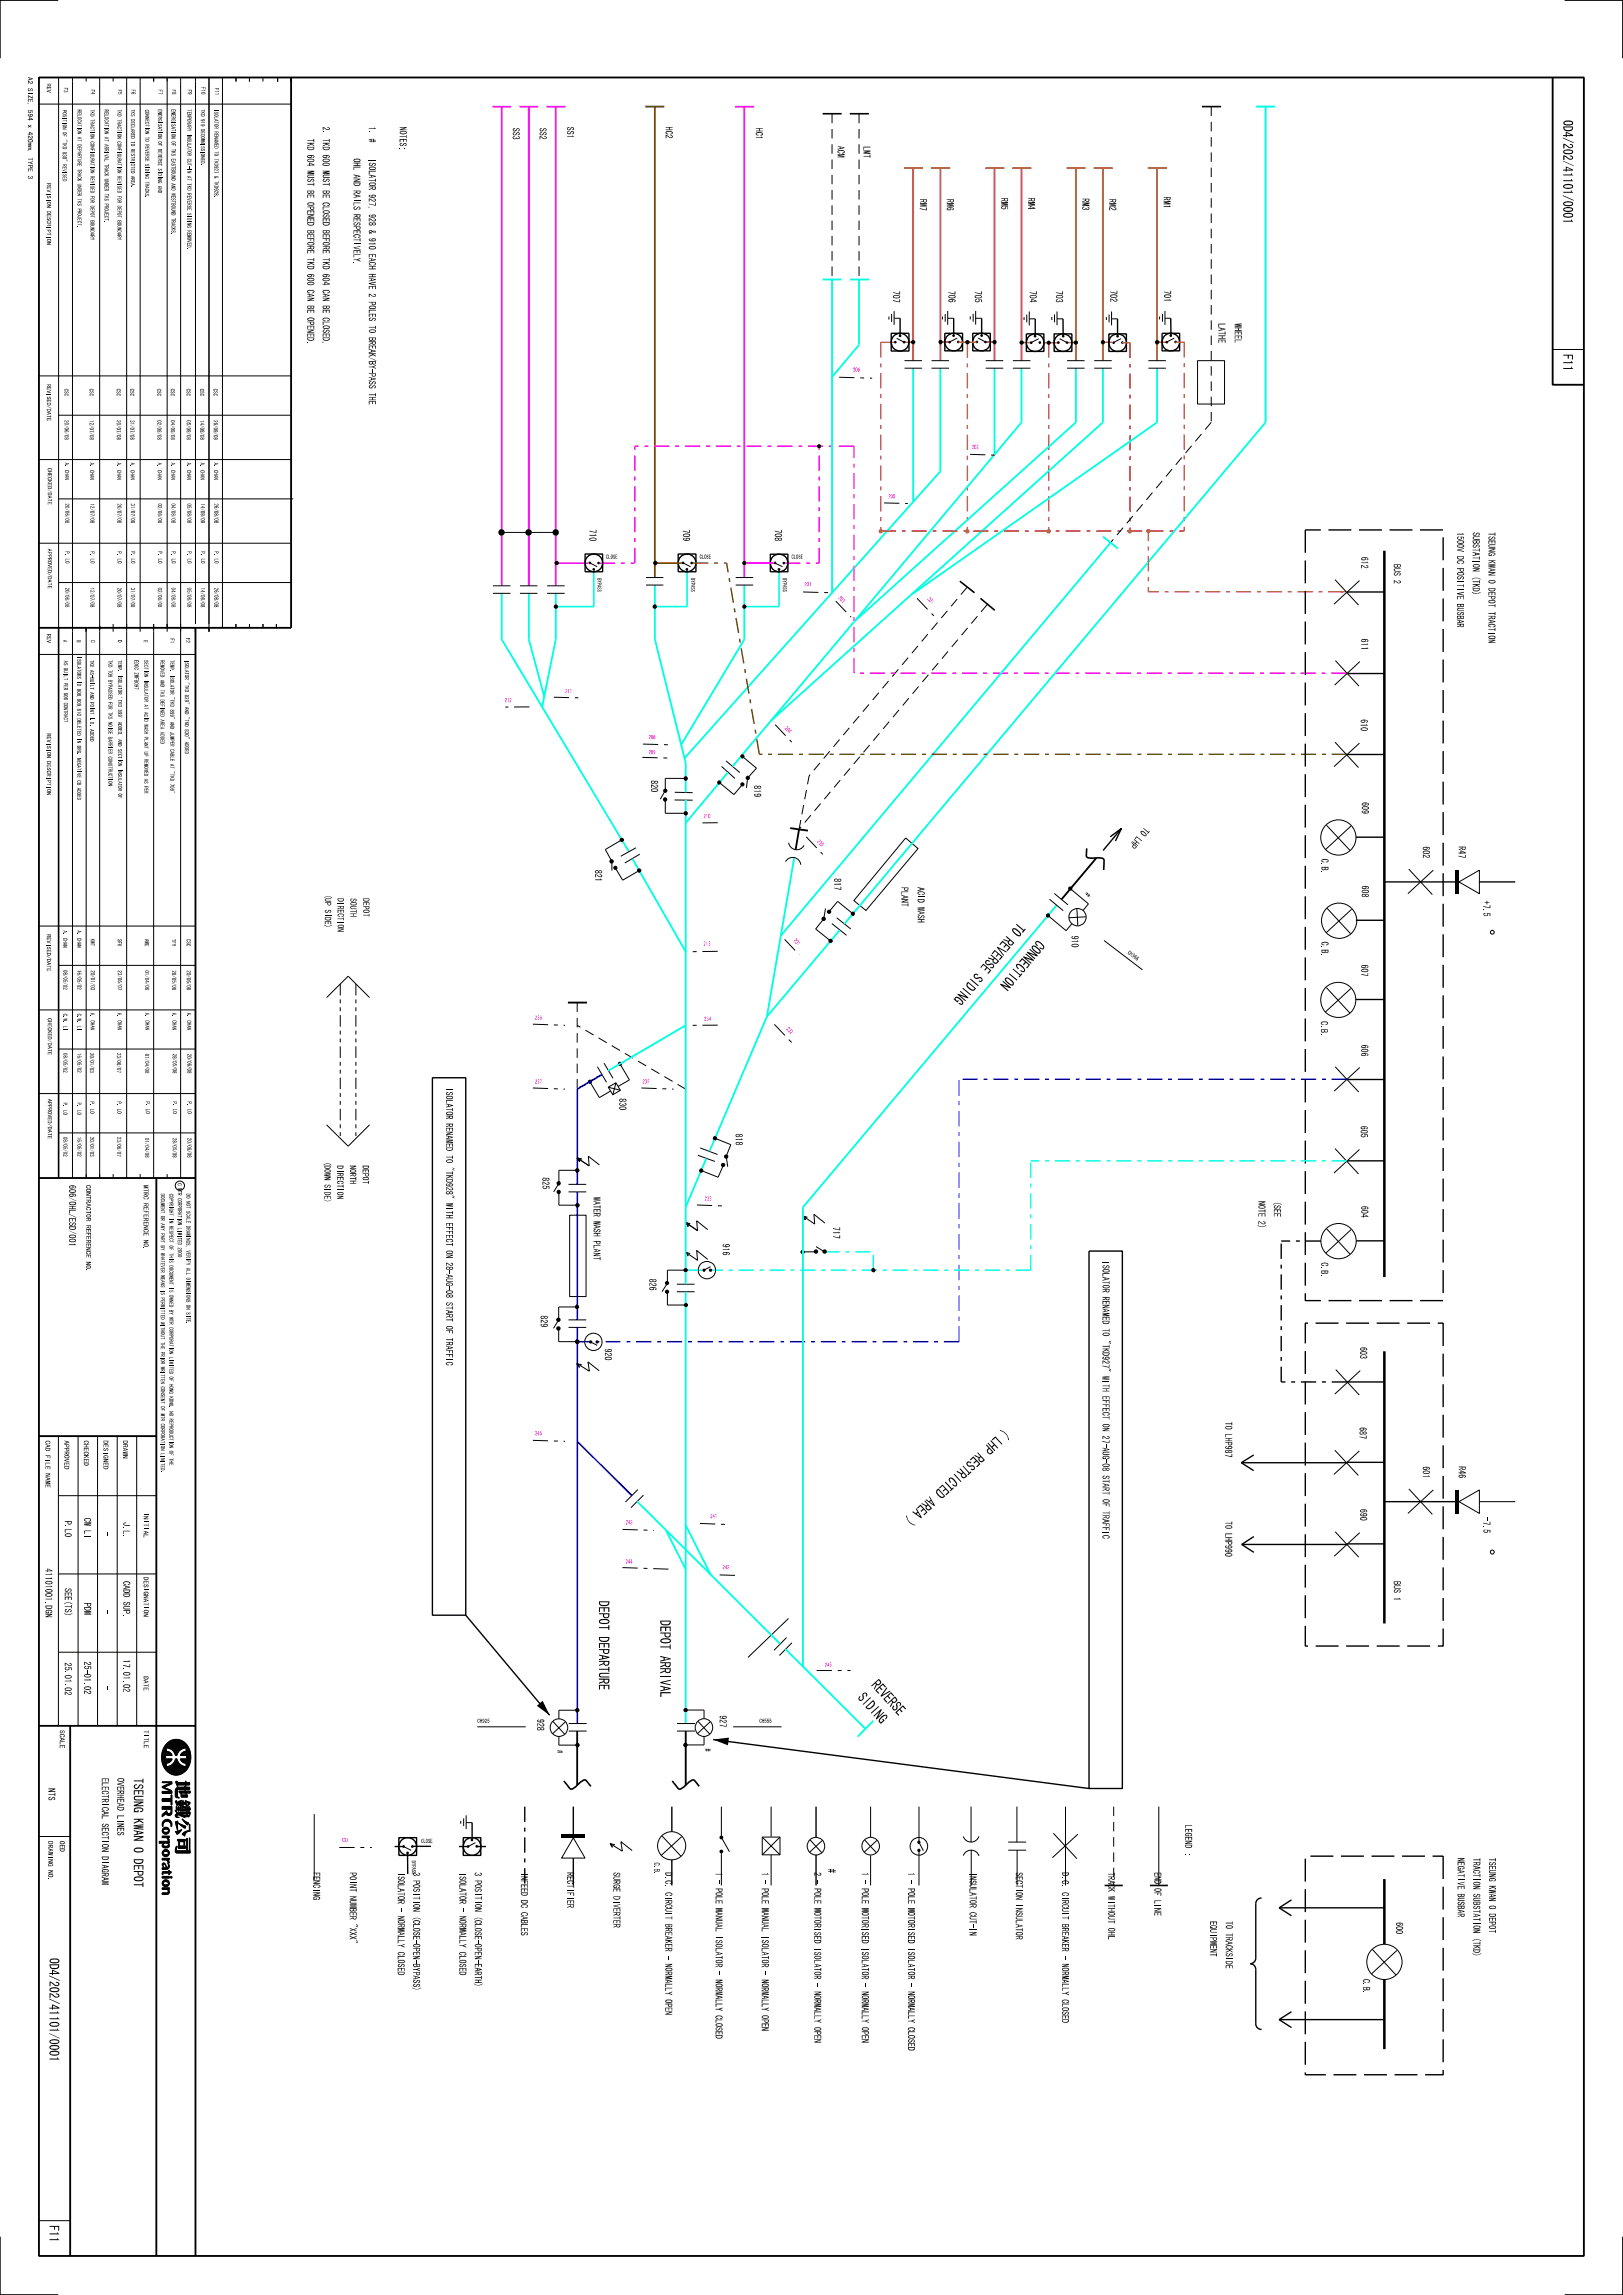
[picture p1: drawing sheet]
<svg xmlns="http://www.w3.org/2000/svg" width="297mm" height="420mm" viewBox="0 0 297 420" stroke-linecap="round" stroke-linejoin="round" font-family="sans-serif">
<defs><g id="words">
<g font-size="2.7">
<text x="186.1" y="168.5" transform="rotate(130 186.1 168.5)">TOREVERSE SIDING</text>
<text x="189.6" y="171.7" transform="rotate(130 189.6 171.7)">CONNECTION</text>
<text x="183.6" y="261" transform="rotate(138 183.6 261)">( LHP RESTRICTEDAREA)</text>
<text x="109.2" y="292.9" transform="rotate(90 109.2 292.9)">DEPOT DEPARTURE</text>
<text x="120.5" y="296.5" transform="rotate(90 120.5 296.5)">DEPOT ARRIVAL</text>
<text x="156.6" y="311" transform="rotate(48 156.6 311)">SIDING</text>
<text x="159.1" y="308.7" transform="rotate(48 159.1 308.7)">REVERSE</text>
</g>
<g font-size="2.5">
<text x="285.7" y="22" transform="rotate(90 285.7 22)">OD4/202/41101/0001</text>
<text x="285.7" y="64.8" transform="rotate(90 285.7 64.8)">F11</text>
<text x="24.1" y="325.4" transform="rotate(90 24.1 325.4)">TSEUNG KWAN O DEPOT</text>
<text x="8.7" y="358.3" transform="rotate(90 8.7 358.3)">OD4/202/41101/0001</text>
<text x="8.7" y="407.2" transform="rotate(90 8.7 407.2)">F11</text>
</g>
<text font-size="2" x="151.3" y="342" transform="rotate(90 151.3 342)">#</text>
<g font-size="1.8">
<text x="58.8" y="23.2" transform="rotate(90 58.8 23.2)">2. TKD 600 MUST BE CLOSED BEFORE TKD 604 CAN BE CLOSED,</text>
<text x="67.3" y="23.2" transform="rotate(90 67.3 23.2)">1. #</text>
<text x="72.9" y="23.2" transform="rotate(90 72.9 23.2)">NOTES:</text>
<text x="93.6" y="23.4" transform="rotate(90 93.6 23.4)">SS3</text>
<text x="98.5" y="23.4" transform="rotate(90 98.5 23.4)">SS2</text>
<text x="103.5" y="23.2" transform="rotate(90 103.5 23.2)">SS1</text>
<text x="121.6" y="23.2" transform="rotate(90 121.6 23.2)">HC2</text>
<text x="138.1" y="23.4" transform="rotate(90 138.1 23.4)">HC1</text>
<text x="56" y="24.2" transform="rotate(90 56 24.2)">TKD 604 MUST BE OPENED BEFORE TKD 600 CAN BE OPENED.</text>
<text x="64.4" y="26.2" transform="rotate(90 64.4 26.2)">OHL AND RAILS RESPECTIVELY.</text>
<text x="67.3" y="26.8" transform="rotate(90 67.3 26.8)">ISOLATOR 927, 928 &amp; 910 EACH HAVE 2 POLES TO BREAK/BY-PASS THE</text>
<text x="153" y="26.7" transform="rotate(90 153 26.7)">ACM</text>
<text x="157.7" y="26.8" transform="rotate(90 157.7 26.8)">LMT</text>
<text x="212.7" y="36" transform="rotate(90 212.7 36)">RM1</text>
<text x="168.1" y="36.4" transform="rotate(90 168.1 36.4)">RM7</text>
<text x="173" y="36.4" transform="rotate(90 173 36.4)">RM6</text>
<text x="183" y="36.2" transform="rotate(90 183 36.2)">RM5</text>
<text x="187.9" y="36.2" transform="rotate(90 187.9 36.2)">RM4</text>
<text x="197.8" y="36.3" transform="rotate(90 197.8 36.3)">RM3</text>
<text x="202.7" y="36.4" transform="rotate(90 202.7 36.4)">RM2</text>
<text x="163.2" y="53.2" transform="rotate(90 163.2 53.2)">707</text>
<text x="173.3" y="53.2" transform="rotate(90 173.3 53.2)">706</text>
<text x="178.1" y="53.2" transform="rotate(90 178.1 53.2)">705</text>
<text x="188.2" y="53.2" transform="rotate(90 188.2 53.2)">704</text>
<text x="193" y="53.2" transform="rotate(90 193 53.2)">703</text>
<text x="202.9" y="53.1" transform="rotate(90 202.9 53.1)">702</text>
<text x="212.8" y="53.1" transform="rotate(90 212.8 53.1)">701</text>
<text x="222.7" y="59.2" transform="rotate(90 222.7 59.2)">LATHE</text>
<text x="225.7" y="59.2" transform="rotate(90 225.7 59.2)">WHEEL</text>
<text x="107.6" y="96.9" transform="rotate(90 107.6 96.9)">710</text>
<text x="124.7" y="96.9" transform="rotate(90 124.7 96.9)">709</text>
<text x="141.6" y="96.9" transform="rotate(90 141.6 96.9)">708</text>
<text x="248.9" y="101.9" transform="rotate(90 248.9 101.9)">612</text>
<text x="266.4" y="97.4" transform="rotate(90 266.4 97.4)">1500V DC POSITIVE BUSBAR</text>
<text x="269.3" y="97.4" transform="rotate(90 269.3 97.4)">SUBSTATION (TKD)</text>
<text x="272.1" y="97.4" transform="rotate(90 272.1 97.4)">TSEUNG KWAN O DEPOT TRACTION</text>
<text x="254.8" y="103.2" transform="rotate(90 254.8 103.2)">BUS 2</text>
<text x="248.9" y="116.9" transform="rotate(90 248.9 116.9)">611</text>
<text x="248.8" y="131.6" transform="rotate(90 248.8 131.6)">610</text>
<text x="118.9" y="142.8" transform="rotate(90 118.9 142.8)">820</text>
<text x="137.8" y="143.7" transform="rotate(90 137.8 143.7)">819</text>
<text x="249" y="146.8" transform="rotate(90 249 146.8)">609</text>
<text x="209.3" y="151.1" transform="rotate(130 209.3 151.1)">TOLHP</text>
<text x="260.1" y="154.9" transform="rotate(90 260.1 154.9)">602</text>
<text x="266.7" y="154.9" transform="rotate(90 266.7 154.9)">R47</text>
<text x="108.7" y="159.2" transform="rotate(90 108.7 159.2)">821</text>
<text x="152.4" y="160.7" transform="rotate(90 152.4 160.7)">817</text>
<text x="241.6" y="157.1" transform="rotate(90 241.6 157.1)">C.B.</text>
<text x="164.7" y="162.3" transform="rotate(90 164.7 162.3)">PLANT</text>
<text x="167.7" y="162.3" transform="rotate(90 167.7 162.3)">ACID WASH</text>
<text x="249" y="162.1" transform="rotate(90 249 162.1)">608</text>
<text x="271.2" y="164.8" transform="rotate(90 271.2 164.8)">+7.5</text>
<text x="195.9" y="171.2" transform="rotate(90 195.9 171.2)">910</text>
<text x="241.6" y="172.3" transform="rotate(90 241.6 172.3)">C.B.</text>
<text x="248.9" y="176.5" transform="rotate(90 248.9 176.5)">607</text>
<text x="241.5" y="186.9" transform="rotate(90 241.5 186.9)">C.B.</text>
<text x="248.9" y="191.2" transform="rotate(90 248.9 191.2)">606</text>
<text x="81.4" y="199.1" transform="rotate(90 81.4 199.1)">ISOLATOR RENAMED TO &quot;TKD928&quot; WITH EFFECT ON 28-AUG-08 START OF TRAFFIC</text>
<text x="113.1" y="201" transform="rotate(90 113.1 201)">830</text>
<text x="134.4" y="207.5" transform="rotate(90 134.4 207.5)">818</text>
<text x="248.8" y="206" transform="rotate(90 248.8 206)">605</text>
<text x="99" y="215.5" transform="rotate(90 99 215.5)">825</text>
<text x="12.4" y="216.9" transform="rotate(90 12.4 216.9)">606/OHL/ESD/001</text>
<text x="108.4" y="219.1" transform="rotate(90 108.4 219.1)">WATER WASH PLANT</text>
<text x="230" y="219.8" transform="rotate(90 230 219.8)">NOTE 2)</text>
<text x="232.9" y="219.8" transform="rotate(90 232.9 219.8)">(SEE</text>
<text x="248.9" y="220.7" transform="rotate(90 248.9 220.7)">604</text>
<text x="132" y="227.6" transform="rotate(90 132 227.6)">916</text>
<text x="152.2" y="224.5" transform="rotate(90 152.2 224.5)">717</text>
<text x="201.5" y="230.8" transform="rotate(90 201.5 230.8)">ISOLATOR RENAMED TO &quot;TKD927&quot; WITH EFFECT ON 27-AUG-08 START OF TRAFFIC</text>
<text x="241.5" y="231" transform="rotate(90 241.5 231)">C.B.</text>
<text x="118.6" y="234" transform="rotate(90 118.6 234)">826</text>
<text x="98.7" y="240.7" transform="rotate(90 98.7 240.7)">829</text>
<text x="110.4" y="246.8" transform="rotate(90 110.4 246.8)">920</text>
<text x="248.7" y="246.5" transform="rotate(90 248.7 246.5)">603</text>
<text x="224" y="260.2" transform="rotate(90 224 260.2)">TO LHP987</text>
<text x="248.6" y="261.2" transform="rotate(90 248.6 261.2)">687</text>
<text x="260.1" y="268.3" transform="rotate(90 260.1 268.3)">601</text>
<text x="266.7" y="268.3" transform="rotate(90 266.7 268.3)">R46</text>
<text x="11.6" y="278.3" transform="rotate(90 11.6 278.3)">P.LO</text>
<text x="15.2" y="277.7" transform="rotate(90 15.2 277.7)">CW LI</text>
<text x="22.3" y="278.5" transform="rotate(90 22.3 278.5)">J.L.</text>
<text x="224" y="278.4" transform="rotate(90 224 278.4)">TO LHP990</text>
<text x="248.7" y="276.1" transform="rotate(90 248.7 276.1)">690</text>
<text x="271.2" y="277.7" transform="rotate(90 271.2 277.7)">-7.5</text>
<text x="8.1" y="287" transform="rotate(90 8.1 287)">41101001.DGN</text>
<text x="11.6" y="290.6" transform="rotate(90 11.6 290.6)">SEE(TS)</text>
<text x="15.2" y="293.3" transform="rotate(90 15.2 293.3)">PDM</text>
<text x="22.3" y="289.3" transform="rotate(90 22.3 289.3)">CADD SUP.</text>
<text x="254.8" y="289.4" transform="rotate(90 254.8 289.4)">BUS 1</text>
<text x="11.6" y="304.2" transform="rotate(90 11.6 304.2)">25.01.02</text>
<text x="15.2" y="304" transform="rotate(90 15.2 304)">25-01.02</text>
<text x="22.3" y="303.7" transform="rotate(90 22.3 303.7)">17.01.02</text>
<text x="98.1" y="314.6" transform="rotate(90 98.1 314.6)">928</text>
<text x="131.5" y="313.9" transform="rotate(90 131.5 313.9)">927</text>
<text x="8.6" y="327.3" transform="rotate(90 8.6 327.3)">NTS</text>
<text x="18.4" y="325.4" transform="rotate(90 18.4 325.4)">ELECTRICAL SECTION DIAGRAM</text>
<text x="21.2" y="325.4" transform="rotate(90 21.2 325.4)">OVERHEAD LINES</text>
<text x="216.6" y="333.9" transform="rotate(90 216.6 333.9)">LEGEND :</text>
<text x="57.1" y="339.8" transform="rotate(90 57.1 339.8)">FENCING</text>
<text x="63.7" y="338.8" transform="rotate(90 63.7 338.8)">POINT NUMBER &quot;XXX&quot;</text>
<text x="72.5" y="338.5" transform="rotate(90 72.5 338.5)">ISOLATOR - NORMALLY CLOSED</text>
<text x="75.4" y="338.7" transform="rotate(90 75.4 338.7)">3 POSITION (CLOSE-OPEN-BYPASS)</text>
<text x="83.8" y="338.5" transform="rotate(90 83.8 338.5)">ISOLATOR - NORMALLY CLOSED</text>
<text x="86.6" y="338.8" transform="rotate(90 86.6 338.8)">3 POSITION (CLOSE-OPEN-EARTH)</text>
<text x="95.1" y="339" transform="rotate(90 95.1 339)">INFEED DC CABLES</text>
<text x="103.5" y="339.8" transform="rotate(90 103.5 339.8)">RECTIFIER</text>
<text x="112" y="339" transform="rotate(90 112 339)">SURGE DIVERTER</text>
<text x="121.5" y="338.5" transform="rotate(90 121.5 338.5)">D.C. CIRCUIT BREAKER - NORMALLY OPEN</text>
<text x="130.7" y="338.3" transform="rotate(90 130.7 338.3)">1 - POLE MANUAL ISOLATOR - NORMALLY CLOSED</text>
<text x="139.2" y="338.3" transform="rotate(90 139.2 338.3)">1 - POLE MANUAL ISOLATOR - NORMALLY OPEN</text>
<text x="148.8" y="338.3" transform="rotate(90 148.8 338.3)">2 - POLE MOTORISED ISOLATOR - NORMALLY OPEN</text>
<text x="157.5" y="338.3" transform="rotate(90 157.5 338.3)">1 - POLE MOTORISED ISOLATOR - NORMALLY OPEN</text>
<text x="165.9" y="338.3" transform="rotate(90 165.9 338.3)">1 - POLE MOTORISED ISOLATOR - NORMALLY CLOSED</text>
<text x="177.2" y="339.1" transform="rotate(90 177.2 339.1)">INSULATOR CUT-IN</text>
<text x="185.6" y="338.9" transform="rotate(90 185.6 338.9)">SECTION INSULATOR</text>
<text x="194.1" y="338.4" transform="rotate(90 194.1 338.4)">D.C. CIRCUIT BREAKER - NORMALLY CLOSED</text>
<text x="202.5" y="338.7" transform="rotate(90 202.5 338.7)">TRACK WITHOUT OHL</text>
<text x="211" y="339.6" transform="rotate(90 211 339.6)">END OF LINE</text>
<text x="266.5" y="340" transform="rotate(90 266.5 340)">NEGATIVE BUSBAR</text>
<text x="269.4" y="340" transform="rotate(90 269.4 340)">TRACTION SUBSTATION (TKD)</text>
<text x="272.2" y="340" transform="rotate(90 272.2 340)">TSEUNG KWAN O DEPOT</text>
<text x="221.2" y="351.6" transform="rotate(90 221.2 351.6)">EQUIPMENT</text>
<text x="224.1" y="351.6" transform="rotate(90 224.1 351.6)">TO TRACKSIDE</text>
<text x="255.2" y="351.8" transform="rotate(90 255.2 351.8)">600</text>
<text x="249.2" y="362.1" transform="rotate(90 249.2 362.1)">C.B.</text>
</g>
<g font-size="1.6">
<text x="59.2" y="163.7" transform="rotate(90 59.2 163.7)">(UP SIDE)</text>
<text x="61.6" y="164" transform="rotate(90 61.6 164)">DIRECTION</text>
<text x="63.9" y="164" transform="rotate(90 63.9 164)">SOUTH</text>
<text x="66.2" y="164" transform="rotate(90 66.2 164)">DEPOT</text>
<text x="59.1" y="212.6" transform="rotate(90 59.1 212.6)">(DOWN SIDE)</text>
<text x="61.5" y="212.9" transform="rotate(90 61.5 212.9)">DIRECTION</text>
<text x="63.8" y="212.9" transform="rotate(90 63.8 212.9)">NORTH</text>
<text x="66.1" y="212.9" transform="rotate(90 66.1 212.9)">DEPOT</text>
</g>
<g font-size="1.5">
<text x="199.4" y="164.4" transform="rotate(-50 199.4 164.4)">#</text>
<text x="101.8" y="320.3" transform="rotate(90 101.8 320.3)">#</text>
<text x="128.8" y="320" transform="rotate(90 128.8 320)">#</text>
</g>
<text font-size="1.4" x="119.5" y="340.8" transform="rotate(90 119.5 340.8)">C.B.</text>
<g font-size="1.3">
<text x="4.9" y="14.1" transform="rotate(90 4.9 14.1)">A2 SIZE, 594 x 420mm, TYPE 3</text>
<text x="15.6" y="216.9" transform="rotate(90 15.6 216.9)">CONTRACTOR REFERENCE NO.</text>
<text x="26.1" y="216.9" transform="rotate(90 26.1 216.9)">MTRC REFERENCE NO.</text>
<text x="8.1" y="263.6" transform="rotate(90 8.1 263.6)">CAD FILE NAME</text>
<text x="11.6" y="263.6" transform="rotate(90 11.6 263.6)">APPROVED</text>
<text x="15.2" y="263.6" transform="rotate(90 15.2 263.6)">CHECKED</text>
<text x="18.8" y="263.6" transform="rotate(90 18.8 263.6)">DESIGNED</text>
<text x="22.3" y="263.6" transform="rotate(90 22.3 263.6)">DRAWN</text>
<text x="26.1" y="276.8" transform="rotate(90 26.1 276.8)">INITIAL</text>
<text x="26.1" y="288.6" transform="rotate(90 26.1 288.6)">DESIGNATION</text>
<text x="26.1" y="306.8" transform="rotate(90 26.1 306.8)">DATE</text>
<text x="10.8" y="316.6" transform="rotate(90 10.8 316.6)">SCALE</text>
<text x="26.2" y="316.6" transform="rotate(90 26.2 316.6)">TITLE</text>
<text x="8.7" y="336.9" transform="rotate(90 8.7 336.9)">DRAWING NO.</text>
<text x="10.8" y="336.9" transform="rotate(90 10.8 336.9)">OED</text>
</g>
<g font-size="1.1">
<text x="8.4" y="15.3" transform="rotate(90 8.4 15.3)">REV</text>
<text x="11.5" y="16" transform="rotate(90 11.5 16)">F3</text>
<text x="16.5" y="16.4" transform="rotate(90 16.5 16.4)">F4</text>
<text x="21.4" y="16.4" transform="rotate(90 21.4 16.4)">F5</text>
<text x="23.9" y="16.4" transform="rotate(90 23.9 16.4)">F6</text>
<text x="28.9" y="16.4" transform="rotate(90 28.9 16.4)">F7</text>
<text x="31.3" y="16.4" transform="rotate(90 31.3 16.4)">F8</text>
<text x="34.2" y="16.4" transform="rotate(90 34.2 16.4)">F9</text>
<text x="36.7" y="15.9" transform="rotate(90 36.7 15.9)">F10</text>
<text x="39.2" y="16.1" transform="rotate(90 39.2 16.1)">F11</text>
<text x="11.3" y="20.1" transform="rotate(90 11.3 20.1)">POSITION OF &quot;TKD 830&quot; REVISED</text>
<text x="14" y="20.1" transform="rotate(90 14 20.1)">RELOCATION AT DEPARTURE TRACK UNDER TKS PROJECT.</text>
<text x="16.4" y="20" transform="rotate(90 16.4 20)">TKD TRACTION CONFIGURATION REVISED FOR DEPOT BOUNDARY</text>
<text x="19" y="20.1" transform="rotate(90 19 20.1)">RELOCATION AT ARRIVAL TRACK UNDER TKS PROJECT.</text>
<text x="21.3" y="20" transform="rotate(90 21.3 20)">TKD TRACTION CONFIGURATION REVISED FOR DEPOT BOUNDARY</text>
<text x="23.8" y="20" transform="rotate(90 23.8 20)">TKS DECLARED TO RESTRICTED AREA.</text>
<text x="26.4" y="20.1" transform="rotate(90 26.4 20.1)">CONNECTION TO REVERSE SIDING TRACKS.</text>
<text x="28.8" y="20" transform="rotate(90 28.8 20)">ENERGISATION OF REVERSE SIDING AND</text>
<text x="31.2" y="20" transform="rotate(90 31.2 20)">ENERGISATION OF TKS EASTBOUND AND WESTBOUND TRACKS.</text>
<text x="34.1" y="20" transform="rotate(90 34.1 20)">TEMPORARY INSULATOR CUT-IN AT TKD REVERSE SIDING REMOVED.</text>
<text x="36.6" y="20" transform="rotate(90 36.6 20)">TKD 919 DECOMMISSIONED.</text>
<text x="39.1" y="20" transform="rotate(90 39.1 20)">ISOLATOR RENAMED TO TKD927 &amp; TKD928.</text>
<text x="8.4" y="33.5" transform="rotate(90 8.4 33.5)">REVISION DESCRIPTION</text>
<text x="8.4" y="70.3" transform="rotate(90 8.4 70.3)">REVISED/DATE</text>
<text x="11.6" y="71.1" transform="rotate(90 11.6 71.1)">CSC</text>
<text x="16.2" y="71.1" transform="rotate(90 16.2 71.1)">CSC</text>
<text x="21.2" y="71.1" transform="rotate(90 21.2 71.1)">CSC</text>
<text x="23.7" y="71.1" transform="rotate(90 23.7 71.1)">CSC</text>
<text x="28.6" y="71.1" transform="rotate(90 28.6 71.1)">CSC</text>
<text x="31.1" y="71.1" transform="rotate(90 31.1 71.1)">CSC</text>
<text x="34" y="71.1" transform="rotate(90 34 71.1)">CSC</text>
<text x="36.5" y="71.1" transform="rotate(90 36.5 71.1)">CSC</text>
<text x="38.9" y="71.1" transform="rotate(90 38.9 71.1)">CSC</text>
<text x="11.7" y="76.9" transform="rotate(90 11.7 76.9)">20/06/08</text>
<text x="16.3" y="76.9" transform="rotate(90 16.3 76.9)">12/07/08</text>
<text x="21.2" y="76.9" transform="rotate(90 21.2 76.9)">20/07/08</text>
<text x="23.7" y="76.9" transform="rotate(90 23.7 76.9)">31/07/08</text>
<text x="28.6" y="76.9" transform="rotate(90 28.6 76.9)">02/08/08</text>
<text x="31.1" y="76.9" transform="rotate(90 31.1 76.9)">04/08/08</text>
<text x="34" y="76.9" transform="rotate(90 34 76.9)">05/08/08</text>
<text x="36.5" y="76.9" transform="rotate(90 36.5 76.9)">14/08/08</text>
<text x="39" y="76.9" transform="rotate(90 39 76.9)">26/08/08</text>
<text x="8.6" y="85.6" transform="rotate(90 8.6 85.6)">CHECKED/DATE</text>
<text x="11.7" y="84.7" transform="rotate(90 11.7 84.7)">A. CHAN</text>
<text x="16.3" y="84.7" transform="rotate(90 16.3 84.7)">A. CHAN</text>
<text x="21.3" y="84.7" transform="rotate(90 21.3 84.7)">A. CHAN</text>
<text x="23.8" y="84.7" transform="rotate(90 23.8 84.7)">A. CHAN</text>
<text x="28.7" y="84.7" transform="rotate(90 28.7 84.7)">A. CHAN</text>
<text x="31.2" y="84.7" transform="rotate(90 31.2 84.7)">A. CHAN</text>
<text x="34.1" y="84.7" transform="rotate(90 34.1 84.7)">A. CHAN</text>
<text x="36.6" y="84.7" transform="rotate(90 36.6 84.7)">A. CHAN</text>
<text x="39" y="84.7" transform="rotate(90 39 84.7)">A. CHAN</text>
<text x="11.8" y="92.1" transform="rotate(90 11.8 92.1)">20/06/08</text>
<text x="16.4" y="92.1" transform="rotate(90 16.4 92.1)">12/07/08</text>
<text x="21.3" y="92.1" transform="rotate(90 21.3 92.1)">20/07/08</text>
<text x="23.8" y="92.1" transform="rotate(90 23.8 92.1)">31/07/08</text>
<text x="28.8" y="92.1" transform="rotate(90 28.8 92.1)">02/08/08</text>
<text x="31.2" y="92.1" transform="rotate(90 31.2 92.1)">04/08/08</text>
<text x="34.1" y="92.1" transform="rotate(90 34.1 92.1)">05/08/08</text>
<text x="36.6" y="92.1" transform="rotate(90 36.6 92.1)">14/08/08</text>
<text x="39.1" y="92.1" transform="rotate(90 39.1 92.1)">26/08/08</text>
<text x="8.6" y="100.4" transform="rotate(90 8.6 100.4)">APPROVED/DATE</text>
<text x="11.8" y="100.9" transform="rotate(90 11.8 100.9)">P. LO</text>
<text x="16.4" y="100.9" transform="rotate(90 16.4 100.9)">P. LO</text>
<text x="21.4" y="100.9" transform="rotate(90 21.4 100.9)">P. LO</text>
<text x="23.8" y="100.9" transform="rotate(90 23.8 100.9)">P. LO</text>
<text x="28.8" y="100.9" transform="rotate(90 28.8 100.9)">P. LO</text>
<text x="31.3" y="100.9" transform="rotate(90 31.3 100.9)">P. LO</text>
<text x="34.2" y="100.9" transform="rotate(90 34.2 100.9)">P. LO</text>
<text x="36.6" y="100.9" transform="rotate(90 36.6 100.9)">P. LO</text>
<text x="39.1" y="100.9" transform="rotate(90 39.1 100.9)">P. LO</text>
<text x="11.8" y="107.5" transform="rotate(90 11.8 107.5)">20/06/08</text>
<text x="16.4" y="107.5" transform="rotate(90 16.4 107.5)">12/07/08</text>
<text x="21.3" y="107.5" transform="rotate(90 21.3 107.5)">20/07/08</text>
<text x="23.8" y="107.5" transform="rotate(90 23.8 107.5)">31/07/08</text>
<text x="28.8" y="107.5" transform="rotate(90 28.8 107.5)">02/08/08</text>
<text x="31.2" y="107.5" transform="rotate(90 31.2 107.5)">04/08/08</text>
<text x="34.1" y="107.5" transform="rotate(90 34.1 107.5)">05/08/08</text>
<text x="36.6" y="107.5" transform="rotate(90 36.6 107.5)">14/08/08</text>
<text x="39.1" y="107.5" transform="rotate(90 39.1 107.5)">26/08/08</text>
<text x="109.2" y="105.8" transform="rotate(90 109.2 105.8)">BYPASS</text>
<text x="110.9" y="102.4">CLOSE</text>
<text x="126.3" y="105.8" transform="rotate(90 126.3 105.8)">BYPASS</text>
<text x="128" y="102.4">CLOSE</text>
<text x="143.1" y="105.8" transform="rotate(90 143.1 105.8)">BYPASS</text>
<text x="144.8" y="102.4">CLOSE</text>
<text x="8.4" y="116" transform="rotate(90 8.4 116)">REV</text>
<text x="11.4" y="117.1" transform="rotate(90 11.4 117.1)">A</text>
<text x="13.9" y="117.1" transform="rotate(90 13.9 117.1)">B</text>
<text x="16.5" y="117.1" transform="rotate(90 16.5 117.1)">C</text>
<text x="21.4" y="117.1" transform="rotate(90 21.4 117.1)">D</text>
<text x="26.2" y="117.1" transform="rotate(90 26.2 117.1)">E</text>
<text x="31" y="116.8" transform="rotate(90 31 116.8)">F1</text>
<text x="33.9" y="116.7" transform="rotate(90 33.9 116.7)">F2</text>
<text x="11.5" y="120.9" transform="rotate(90 11.5 120.9)">AS BUILT PER 606 CONTRACT</text>
<text x="14" y="120.2" transform="rotate(90 14 120.2)">ISOLATORS ID 808,809,810 DELETED IN DRG. NEGATIVE CB ADDED</text>
<text x="16.3" y="120.8" transform="rotate(90 16.3 120.8)">TKE AS-BUILT AND POINT I.D. ADDED</text>
<text x="19.7" y="120.8" transform="rotate(90 19.7 120.8)">TKD 709 BYPASSED FOR TKS NOISE BARRIER CONSTRUCTION</text>
<text x="21.4" y="120.8" transform="rotate(90 21.4 120.8)">TEMP. ISOLATOR 'TKD 899' ADDED, AND SECTION INSULATOR OF</text>
<text x="24.5" y="120.8" transform="rotate(90 24.5 120.8)">EDOC ZMF8097</text>
<text x="26.2" y="120.8" transform="rotate(90 26.2 120.8)">SECTION INSULATOR AT ACID WASH PLANT UP REMOVED AS PER</text>
<text x="29.2" y="120.8" transform="rotate(90 29.2 120.8)">REMOVED AND TKS DEFINED AREA ADDED</text>
<text x="31" y="120.8" transform="rotate(90 31 120.8)">TEMP. ISOLATOR &quot;TKD 899&quot; AND JUMPER CABLE AT &quot;TKD 709&quot;</text>
<text x="33.7" y="120.8" transform="rotate(90 33.7 120.8)">ISOLATOR &quot;TKD 829&quot; AND &quot;TKD 830&quot; ADDED</text>
<text x="8.4" y="134.2" transform="rotate(90 8.4 134.2)">REVISION DESCRIPTION</text>
<text x="8.4" y="171" transform="rotate(90 8.4 171)">REVISED/DATE</text>
<text x="11.4" y="170.3" transform="rotate(90 11.4 170.3)">A. CHAN</text>
<text x="14" y="170.3" transform="rotate(90 14 170.3)">A. CHAN</text>
<text x="16.4" y="171.8" transform="rotate(90 16.4 171.8)">KWT</text>
<text x="21.4" y="171.8" transform="rotate(90 21.4 171.8)">SFK</text>
<text x="26.4" y="171.8" transform="rotate(90 26.4 171.8)">AME</text>
<text x="31.3" y="171.8" transform="rotate(90 31.3 171.8)">TFY</text>
<text x="34" y="171.8" transform="rotate(90 34 171.8)">CSC</text>
<text x="11.4" y="177.5" transform="rotate(90 11.4 177.5)">08/05/02</text>
<text x="14" y="177.5" transform="rotate(90 14 177.5)">16/05/02</text>
<text x="16.5" y="177.6" transform="rotate(90 16.5 177.6)">20/01/03</text>
<text x="21.4" y="177.6" transform="rotate(90 21.4 177.6)">23/06/07</text>
<text x="26.4" y="177.6" transform="rotate(90 26.4 177.6)">01/04/08</text>
<text x="31.3" y="177.6" transform="rotate(90 31.3 177.6)">28/05/08</text>
<text x="34" y="177.6" transform="rotate(90 34 177.6)">20/06/08</text>
<text x="206.2" y="174.6" transform="rotate(37 206.2 174.6)">CH366</text>
<text x="11.4" y="185.5" transform="rotate(90 11.4 185.5)">C.W. LI</text>
<text x="14" y="185.5" transform="rotate(90 14 185.5)">C.W. LI</text>
<text x="16.4" y="185.4" transform="rotate(90 16.4 185.4)">A. CHAN</text>
<text x="21.4" y="185.4" transform="rotate(90 21.4 185.4)">A. CHAN</text>
<text x="26.5" y="185.4" transform="rotate(90 26.5 185.4)">A. CHAN</text>
<text x="31.4" y="185.4" transform="rotate(90 31.4 185.4)">A. CHAN</text>
<text x="34.1" y="185.4" transform="rotate(90 34.1 185.4)">A. CHAN</text>
<text x="8.6" y="186.3" transform="rotate(90 8.6 186.3)">CHECKED/DATE</text>
<text x="11.4" y="192.7" transform="rotate(90 11.4 192.7)">08/05/02</text>
<text x="14" y="192.7" transform="rotate(90 14 192.7)">16/05/02</text>
<text x="16.3" y="192.7" transform="rotate(90 16.3 192.7)">20/01/03</text>
<text x="21.3" y="192.7" transform="rotate(90 21.3 192.7)">23/06/07</text>
<text x="26.4" y="192.8" transform="rotate(90 26.4 192.8)">01/04/08</text>
<text x="31.5" y="192.8" transform="rotate(90 31.5 192.8)">28/05/08</text>
<text x="34.1" y="192.8" transform="rotate(90 34.1 192.8)">20/06/08</text>
<text x="8.6" y="201.1" transform="rotate(90 8.6 201.1)">APPROVED/DATE</text>
<text x="11.4" y="201.8" transform="rotate(90 11.4 201.8)">P. LO</text>
<text x="14" y="201.8" transform="rotate(90 14 201.8)">P. LO</text>
<text x="16.4" y="201.6" transform="rotate(90 16.4 201.6)">P. LO</text>
<text x="21.3" y="201.6" transform="rotate(90 21.3 201.6)">P. LO</text>
<text x="26.5" y="201.6" transform="rotate(90 26.5 201.6)">P. LO</text>
<text x="31.5" y="201.6" transform="rotate(90 31.5 201.6)">P. LO</text>
<text x="34.2" y="201.6" transform="rotate(90 34.2 201.6)">P. LO</text>
<text x="11.4" y="208.1" transform="rotate(90 11.4 208.1)">08/05/02</text>
<text x="14" y="208.1" transform="rotate(90 14 208.1)">16/05/02</text>
<text x="16.3" y="208.1" transform="rotate(90 16.3 208.1)">20/01/03</text>
<text x="21.3" y="208.1" transform="rotate(90 21.3 208.1)">23/06/07</text>
<text x="26.4" y="208.2" transform="rotate(90 26.4 208.2)">01/04/08</text>
<text x="31.5" y="208.2" transform="rotate(90 31.5 208.2)">28/05/08</text>
<text x="34.1" y="208.2" transform="rotate(90 34.1 208.2)">20/06/08</text>
<text x="29.3" y="218.4" transform="rotate(90 29.3 218.4)">DOCUMENT OR ANY PART BY WHATEVER MEANS IS PERMITTED WITHOUT THE PRIOR WRITTEN CONSENT OF MTR CORPORATION LIMITED.</text>
<text x="30.8" y="218.4" transform="rotate(90 30.8 218.4)">COPYRIGHT IN RESPECT OF THIS DOCUMENT IS OWNED BY MTR CORPORATION LIMITED OF HONG KONG. NO REPRODUCTION OF THE</text>
<text x="32.4" y="216.5" transform="rotate(90 32.4 216.5)">C MTR CORPORATION LIMITED 2000</text>
<text x="33.9" y="218.4" transform="rotate(90 33.9 218.4)">DO NOT SCALE DRAWINGS, VERIFY ALL DIMENSIONS ON SITE.</text>
<text x="87.3" y="315.5">CH925</text>
<text x="139" y="315.5">CH555</text>
<text x="75.2" y="340.5" transform="rotate(90 75.2 340.5)">BYPASS</text>
<text x="77.1" y="337.4">CLOSE</text>
</g>
<g font-size="1.1" fill="#f0f">
<text x="156.1" y="68.2">206</text>
<text x="177.8" y="82.3">202</text>
<text x="162.6" y="91.3">205</text>
<text x="147.2" y="107.4">207</text>
<text x="153.2" y="109.6" transform="rotate(45 153.2 109.6)">203</text>
<text x="169.5" y="109.8" transform="rotate(45 169.5 109.8)">201</text>
<text x="92.4" y="128.6">212</text>
<text x="103.4" y="127">211</text>
<text x="118.7" y="135.4">208</text>
<text x="143.4" y="133.5" transform="rotate(45 143.4 133.5)">204</text>
<text x="118.7" y="138.2">209</text>
<text x="128.7" y="149.9">210</text>
<text x="149.3" y="154.2" transform="rotate(45 149.3 154.2)">230</text>
<text x="128.7" y="173.2">213</text>
<text x="145" y="172.3" transform="rotate(45 145 172.3)">231</text>
<text x="97.9" y="186.8">236</text>
<text x="128.8" y="187">234</text>
<text x="143.7" y="188.5" transform="rotate(45 143.7 188.5)">232</text>
<text x="97.9" y="198.4">237</text>
<text x="117.6" y="198.4">235</text>
<text x="128.9" y="219.9">233</text>
<text x="97.9" y="262.8">246</text>
<text x="114.5" y="279.1">243</text>
<text x="130" y="278">241</text>
<text x="114.5" y="286.3">244</text>
<text x="132.2" y="287.3">242</text>
<text x="150.9" y="305.2">245</text>
<text x="62.5" y="337.2">XXX</text>
</g>
</g></defs>
<path d="M7.1 14.2h282.7v398.7h-282.7zM284.1 14.2v56.2h5.7M7.1 215.6h28.7M28.6 215.6v197.3M7.1 262.8h21.5M7.1 315.8h28.7M12.8 315.8v97.1" fill="none" stroke="#000" stroke-width=".34"/>
<g fill="none" stroke="#000" stroke-width=".18">
<path d="M10.7 .1h-10.7v10.6M10.7 14.2v100.7M13.3 14.2v.7M15.8 14.2v.7M18.2 14.2v.7M20.7 14.2v.7M23.2 14.2v.7M25.6 14.2v.7M28.1 14.2v.7M30.6 14.2v.7M33.1 14.2v.7M286.3 .1h10.6v10.6"/>
<path d="M165.5 66h3.2M165.5 67.4h3.2M170.5 66h3.2M170.5 67.4h3.2M180.4 66h3.2M180.4 67.4h3.2M185.3 66h3.3M185.3 67.4h3.3M195.3 66h3.2M195.3 67.4h3.2M200.2 66h3.2M200.2 67.4h3.2"/>
<path d="M210.1 66h3.3M210.1 67.4h3.3M219.1 66h5v7.9h-5zM284.1 64h5.7M10.7 91.3h43M7.1 119.8h28.7M13.3 114.2v101.4M15.8 114.9v100.7M18.2 114.2v101.4M20.7 114.2v1.4M23.2 114.2v1.4M25.6 114.2v1.4"/>
<path d="M28.1 114.2v1.4M30.6 114.2v1.4M33.1 114.2v1.4M90.2 107.2h3.2M90.2 108.6h3.2M95.1 107.2h3.3M95.1 108.6h3.3M100.1 107.2h3.2M100.1 108.6h3.2M118.2 105.7h3.2M118.2 107.1h3.2M134.6 105.7h3.2"/>
<path d="M134.6 107.1h3.2M132.9 139.2l2.5 2.2M135.9 138.4l2.5 2.2-1.6 1.8-.2 1.8M112 157.5v1.8M112.6 158.9l1.3 2.2 3.1-1.8M113.8 153.7l-3 1.8 1.2 2.2M116.4 155.2l-2.8 1.5M117.1 156.3l-2.8 1.6M121.7 144.7l-.9 1.6M121.7 148.8h3.8M123.4 146.4h3.4M123.5 145l3.3 .1"/>
<path d="M131.6 143.2l2.7 2.2 1.6-1.8M132 140.3l2.5 2.2M165.7 153.4l2.3 1.9-9.5 11.3-2.3-1.8zM7.1 169.5h28.7M10.7 176.7h25.1M151.1 166.3l-.4 1.9-1.4 1.8 2.7 2.2M151.7 166.9l1.6-1.9 2.8 2.2M152.2 169l2.7 2.2M153.1 168l2.6 2M7.1 184.8h28.7M10.7 192h25.1M7.1 200.1h28.7"/>
<path d="M10.7 207.3h25.1M20.7 214.9v.7M23.2 214.9v.7M25.6 214.9v.7M28.1 214.9v.7M30.6 214.9v.7M33.1 214.9v.7M102.3 218.1v2.5h3.4M102.3 214.2v2.4l-1 1.5M104 216.7h3.3M104 218.1h3.3M127.7 211.4l3.1 1.1"/>
<path d="M128.1 210.1l3.2 1.2M130.8 208.3l2.9 1.2-.8 2.1 .3 1.9M132.4 213.2l-1 2.2-3.1-1.2M104.2 222.4h3v14.9h-3zM123.9 235h3.2M123.9 236.4h3.2M104 241.5h3.3M104 242.9h3.3M108.1 245.6l1.2 .6M10.7 262.8v53M10.7 273.7h17.9M14.3 262.8v53"/>
<path d="M17.9 262.8v53M21.4 262.8v53M25 262.8v53M116.7 272.6l-2.3 2.3M117.8 273.6l-2.3 2.3M10.7 288h17.9M10.7 302.4h17.9M29.9 319.9l.5 .6M30 319.9l.4 .5M30 319.8l.4 .5M30 319.7l.4 .4M30.1 319.6l.3 .4"/>
<path d="M30.1 319.5l.4 .4M30.2 319.5l.4 .4M30.2 319.4l.6 .5M30.3 319.3l.6 .7M30.3 319.3l.8 .7M30.4 319.2l1 1M30.4 319.1l2 2M30.5 319.1l2 1.9M30.5 319a2.53 2.53 0 0 1 2.7-.5 2.53 2.53 0 0 1 1.6 2.1 3.2 3.2 0 0 1-2.6 4.3 3.3 3.3 0 0 1-2.4-4.6zM30.6 319l1.9 1.9M30.7 318.9l1.8 1.9M30.7 318.9l1.9 1.8"/>
<path d="M30.8 318.8l1.8 1.9M30.9 318.8l1.8 1.8M30.9 318.7l1.8 1.8M31 318.7l1.8 1.8M31.1 318.6l1.7 1.8M31.2 318.6l1.7 1.7M31.3 318.5l1.7 1.8M31.3 318.5l1.8 1.7M31.4 318.5l1.7 1.6M31.5 318.4l1.7 1.7M31.6 318.4l1.7 1.7M31.7 318.4l1.7 1.6"/>
<path d="M31.8 318.3l1.6 1.7M31.9 318.3l1.6 1.7M32 318.3l1.7 1.6M32.1 318.3l1.7 1.6M32.3 318.3l1.6 1.6M32.4 318.3l1.6 1.6M32.5 318.3l2.3 2.3M32.7 318.3l2 2.1M32.8 318.4l1.9 1.8M33 318.5l1.6 1.5M33.3 318.6l1.2 1.2M33.6 318.7l.7 .7"/>
<path d="M34 319.9a1.7 1.7 0 0 0-1.6 1.4M34 319.9v.6a1.1 1.1 0 0 0-1 .8M34 319.9l.9 .8M7.1 336.1h5.7M29.1 337l.3 .3M29.1 337.2l.2 .1M29.2 337l.3 .3M29.3 337l.4 .3M29.4 337l.4 .3M29.6 321.1l.7 .7M29.6 321.2l1.3 1.4M29.6 321.3l1.2 1.3"/>
<path d="M29.6 321.5l1.1 1.2M29.6 321.6l1 1.1M29.6 321.7l.9 1M29.6 321.8l.8 .9M29.6 322l.8 .9M29.6 337l.3 .3M29.6 320.9l.7 .7M29.6 321l.7 .7M29.6 322.1l.8 .9M29.6 322.3l.8 .8M29.6 320.8l.7 .7M29.6 322.4l.8 .9"/>
<path d="M29.7 333.8a.91 .91 0 0 1 1.1-.8 .91 .91 0 0 1 .6 1.3M29.7 330.6h1.8v1M29.7 326.1h1.8v.4l-1.5 .6 1.3 .5 .1 .1 .1 .5h-1.8v-.4M29.7 327v.1l1.4 .6v.1M29.7 331.1h1.6v.4a.38 .38 0 0 1-.5 .4 .38 .38 0 0 1-.2-.5l-.9 .6M29.7 333.8v.5h.1M29.7 337.8a.72 .72 0 0 0 1.1 .3M29.7 326.2h1.4M29.7 326.1v.1M29.7 330.6v.5M29.7 327.8h1.4M29.7 320.6l.7 .7"/>
<path d="M29.7 320.7l.6 .6M29.7 322.6l2.2 2.2M29.7 332.2l.1 .2M29.7 332.1l.2 .2M29.7 331.1h.1M29.7 331l.1 .1M29.7 330.8l.3 .3M29.7 330.7l.4 .4M29.7 330.6l.5 .5M29.7 329.6v.1M29.7 329.5l.2 .2M29.7 329.3l.3 .4"/>
<path d="M29.7 329.2l.4 .5M29.7 328.1l.1 .1M29.7 328l.2 .2M29.7 327.8l.4 .4M29.7 327.1h.1M29.7 327l.3 .2M29.7 326.2h.1M29.7 326.1l.1 .1M29.7 332.3l.1 .1M29.7 332.5h.1M29.7 333.8l.1 .2M29.7 334l.1 .1"/>
<path d="M29.7 335l.7 .7M29.7 335.1l.6 .6M29.7 336.1l.2 .2M29.7 336.2l.1 .1M29.7 337l.4 .4M29.7 337.7l.5 .5M29.7 337.8l.3 .3M29.7 339.1l.6 .7M29.7 339.2l.5 .6M29.7 328.2h.1M29.7 320.5l.8 .8M29.7 333.6l.2 .2"/>
<path d="M29.7 333.7l.1 .2M29.7 334.1l.1 .2M29.7 334.9l.1 .1M29.7 335.2l.4 .4M29.7 337.6l.6 .6M29.7 339l.1 .1M29.7 332v.5M29.7 320.4l.9 .9M29.7 322.8l2.1 2M29.7 332l.3 .2M29.7 329.1l.5 .6M29.7 326.9l.5 .4"/>
<path d="M29.7 333.5l.2 .2M29.7 334.3h.1M29.7 334.8l.2 .1M29.7 336l.3 .3M29.7 337.5l.1 .1M29.7 338.9l.2 .1M29.7 339.4l.3 .3M29.8 320.3l1 1M29.8 327.8l.4 .4M29.8 326.1l.2 .1M29.8 333.4l.2 .2M29.8 334.7l.2 .2"/>
<path d="M29.8 338.8l.1 .1M29.8 320.2l1.1 1.1M29.8 323l1.8 1.8M29.8 332l.3 .2M29.8 330.6l.5 .5M29.8 337l.4 .3M29.8 337.5h.1M29.8 338.7l.2 .2M29.8 334.3a.74 .74 0 0 1 .8-1 .74 .74 0 0 1 .7 1h.1M29.8 320.1l1.2 1.2M29.8 329.1l.6 .6M29.8 326.9l.2 .2"/>
<path d="M29.8 334.6l.2 .2M29.8 336l.4 .3M29.9 320l1.2 1.3M29.9 323.2l1.5 1.5M29.9 331.9l.2 .2M29.9 333.3l.2 .2M29.9 337.4h.1M29.9 338.7l.2 .2M29.9 337.5a.51 .51 0 0 1 .5-.2 .51 .51 0 0 1 .4 .4 .49 .49 0 0 1-.5 .2 .49 .49 0 0 1-.4-.4zM29.9 331.9l.3 .2M29.9 327.8l.4 .4M29.9 326.8l.2 .2"/>
<path d="M29.9 326.1l.2 .1M29.9 334.5l.2 .3M29.9 337l.4 .3M30 330.6l.4 .5M30 333.2l.1 .2M30 337.4h.1M30 338.6l.2 .2M30 323.4l1.2 1.2M30 331.8l.3 .2M30 329.1l.5 .6M30 334.5l.2 .3M30 336l.3 .3"/>
<path d="M30 334.8h.3a.33 .33 0 0 1 .5 .2 .33 .33 0 0 1-.5 .3h-.2a.24 .24 0 0 1-.3-.2 .24 .24 0 0 1 .2-.3zM30 338.9l.3-.1a.34 .34 0 0 1 .5 .3 .34 .34 0 0 1-.5 .3h-.2a.23 .23 0 0 1-.3-.2 .23 .23 0 0 1 .2-.3zM30 327.8l.4 .4M30 326.8l.2 .2M30 326.1l.2 .1M30 333.2l.2 .2M30 337.8l.4 .4M30 338.6l.3 .2M30.1 331.7l.2 .3M30.1 330.6l.5 .5M30.1 327.1l.3 .3M30.1 334.5l.2 .3"/>
<path d="M30.1 337l.3 .3M30.1 329.1l.5 .6M30.1 326.8l.2 .2M30.1 333.1l.2 .2M30.1 336l.3 .3M30.1 338.5l.3 .3M30.1 339.4l.4 .4M30.1 331.7l.3 .2M30.1 334.4l.4 .4M30.1 335.3l.4 .4M30.2 327.8l.4 .4M30.2 326.1l.1 .1"/>
<path d="M30.2 333.1l.2 .2M30.2 337l.4 .3M30.2 331.6l.7 .6M30.2 330.6l.5 .5M30.2 326.7l.2 .2M30.2 337.9l.3 .3M30.2 338.5l.4 .4M30.2 323.7l.7 .7M30.2 329.1l.6 .6M30.2 333l.3 .3M30.2 334.4l.5 .4M30.2 336l.8 .8"/>
<path d="M30.2 339.4l.4 .3M30.3 331.6l.7 .6M30.3 327.8l.4 .4M30.3 327.2l.3 .3M30.3 326.7l.2 .2M30.3 326.1l.1 .1M30.3 330.6l.5 .5M30.3 335.3l.3 .3M30.3 337l.4 .3M30.3 338.5l.7 .7M30.3 321.9l.7 .6M30.3 331.5l.8 .7"/>
<path d="M30.3 329.1l.6 .6M30.3 333l.4 .3M30.3 336l.4 .3M30.3 337.9l.3 .3M30.4 326.6l.2 .2M30.4 334.4l.6 .6M30.4 339.4l.3 .3M30.4 332l.3 .2M30.4 331.5l.2 .1M30.4 327.8l.4 .4M30.4 326.1l.2 .1M30.4 335.3l.3 .3"/>
<path d="M30.4 337l.4 .3M30.4 336.3l.3 .5h.3l-.3-.5M30.4 336.3h-.7v-.3h1.3v.3h-.3M30.4 320.5v-.6a1.7 1.7 0 0 1 1.7 1.4h.3M30.4 320.5a1.1 1.1 0 0 1 1.1 .8M30.4 320.5l.9 .8M30.4 333l.4 .3M30.4 330.6l.5 .5M30.4 326.6l.3 .2M30.4 337.9l.3 .2M30.4 338.5l.6 .5M30.5 321.9l.6 .6"/>
<path d="M30.5 323.3l1.6 1.6M30.5 331.4h.1M30.5 329.1l.5 .6M30.5 336l.3 .3M30.5 339.4l.2 .2M30.5 327.3l.3 .3M30.5 334.4l.5 .5M30.5 335.3l.3 .2M30.6 333l.9 .9M30.6 330.6l.5 .5M30.6 327.8l.3 .4M30.6 326.6l.1 .2"/>
<path d="M30.6 326.1l.1 .1M30.6 337l.3 .3M30.6 337.9l.2 .2M30.6 320.5l.8 .8M30.6 321.9l.6 .5M30.6 336l.3 .3M30.6 339.4l.2 .2M30.6 323.3l1.6 1.6M30.6 329.1l.5 .6M30.6 326.5l.2 .2M30.6 335.3l.2 .2M30.6 338.5l.3 .3"/>
<path d="M30.7 327.8l.3 .4M30.7 326.1l.1 .1M30.7 337.8l.2 .2M30.7 339.3l.2 .2M30.7 333l.8 .7M30.7 330.6l.5 .5M30.7 335.2l.2 .2M30.7 336.3l.2 .3M30.7 337l.3 .3M30.7 337.3l.3 .3M30.7 321.9l.5 .5M30.7 323.3l1.6 1.6"/>
<path d="M30.7 329.1l.6 .6M30.7 327.4l.3 .3M30.7 326.5l.2 .2M30.7 334.5l.2 .1M30.7 336l.3 .3M30.7 336.6l.2 .2M30.7 336.8h.1M30.7 337.7l.2 .3M30.8 320.5l.7 .8M30.8 335.2l.1 .2M30.8 339.3l.1 .1M30.8 330.6l.7 .7"/>
<path d="M30.8 327.8l.4 .4M30.8 326.5l.2 .2M30.8 326.1l.2 .1M30.8 337l.2 .1M30.8 337.7l.2 .2M30.8 339.2l.1 .2M30.8 321.9l.5 .4M30.8 323.3l1.7 1.6M30.8 333l.6 .6M30.8 335l.2 .1M30.8 335.1l.2 .1M30.8 337.6l.2 .2"/>
<path d="M30.8 339.1l.2 .2M30.9 331.9l.3 .3M30.9 329.1l.6 .6M30.9 336l.1 .2M30.9 327.8l.4 .4M30.9 326.4l.2 .2M30.9 326.1l.2 .1M30.9 320.6l.5 .5M30.9 323.2l1.7 1.6M30.9 330.6l.6 .5M30.9 327.5l.6 .5M30.9 337h.1"/>
<path d="M31 321.9l.3 .3M31 331.9l.3 .2M31 329.1l.5 .5M31 326.4l.2 .2M31 337.3v-.3h-1.9v.3h1l-.3 .2-.1 .3M31 337.3h-.4l.2 .1a.43 .43 0 0 1 0 .7M31 323.2l1.7 1.6M31 330.6l.5 .4M31 327.8l.4 .4M31 326.4l.3 .1M31 326.1l.4 .4M31.1 326.2l-1.4 .8"/>
<path d="M31.1 331.9l.2 .2M31.1 321.9l.3 .3M31.1 323.1l1.7 1.7M31.1 333.1l.2 .2M31.1 329.1l.4 .4M31.1 327.8l.4 .3M31.1 326.3l.3 .2M31.2 331.8l.2 .2M31.2 327.6l.3 .3M31.2 326.1l.3 .3M31.2 323.1l1.7 1.7M31.2 330.6l.3 .3"/>
<path d="M31.2 321.9l.2 .2M31.2 329.1l.3 .3M31.3 333.8l.2 .2M31.3 331.7l.2 .2M31.3 328.5v.6h-1.6v.6h1.6v.6M31.3 323.1l1.6 1.7M31.3 331.6l.2 .2M31.3 331.4l.2 .2M31.3 331.3l.2 .2M31.3 331.2l.2 .2M31.3 330.6l.2 .2M31.3 330.2l.1 .1"/>
<path d="M31.3 330.1l.2 .1M31.3 330l.2 .1M31.3 329.8l.2 .2M31.3 329.7l.2 .2M31.3 329.1l.2 .1M31.3 329l.2 .1M31.3 328.8l.2 .2M31.3 328.7l.2 .2M31.3 328.6l.2 .2M31.3 328.5l.2 .1M31.3 326.1l.2 .1M31.3 333.9l.1 .2"/>
<path d="M31.3 334.1l.1 .1M31.3 334.2l.1 .1M31.3 328.5h.2v1.8h-.2M31.3 330.3h.1M31.4 321.9l.1 .1M31.4 323l1.7 1.7M31.4 326.1h.1M31.4 323l1.8 1.7M31.4 330.6h.1M31.4 328.5h.1M31.5 331.6a.55 .55 0 0 1-.4 .6 .55 .55 0 0 1-.7-.3l-.7 .6M31.5 321.9h.1"/>
<path d="M31.5 321.9a1.09 1.09 0 0 1-1.1 .8v.6a1.7 1.7 0 0 0 1.7-1.4M31.5 321.3h-1.2v.6h1.2M31.5 322.9l1.7 1.7M31.6 322.9l1.7 1.7M31.6 322.8l1.8 1.8M31.7 322.7l1.8 1.8M31.7 322.7l1.8 1.7M31.8 322.6l1.8 1.8M31.9 320.6l.5 .6M31.9 322.5l1.8 1.8M31.9 322.4l1.9 1.9M32 322.4l1.8 1.8"/>
<path d="M32 320.9l.4 .4M32 322.3l1.9 1.9M32 335.2l.7-.1 .6-.3-.4 .5-.5 .4zM32 322.2l2 1.9M32.1 333.4l.4-.2v1.9zM32.1 321.1l.1 .2M32.1 322.1l1.9 2M32.1 332.4l.2 .2M32.1 332.2l.4 .4M32.1 328.5l.5 .5M32.1 328.2l.4 .4M32.1 328.1l.4 .4"/>
<path d="M32.1 328l.4 .4M32.1 327.7l.4 .5M32.1 338.6l.5 .5M32.1 338.8l.2 .3M32.1 328.7l.2 .3M32.1 328.6l.4 .4M32.1 328.4l.5 .4M32.1 327.8l.4 .5M32.1 327.6l.4 .4M32.1 338.5l.6 .6M32.1 338.7l.4 .4M32.1 321.9h.3"/>
<path d="M32.1 326.1l.4 1M32.1 321.9l.4 .4M32.1 322l.5 .5M32.1 332.1l.2 .3M32.1 329.6l.6 .6M32.1 327.5l.4 .4M32.1 338.4l.2 .2M32.1 333.4l.4 .4M32.1 333.5l.4 .4M32.1 331.4l.1 .1M32.1 338.2l.2 .1M32.1 329.8l.5 .4"/>
<path d="M32.1 327.4l.4 .4M32.1 326.1l.7 .6M32.1 332.1l.3 .2M32.1 333.7l.4 .3M32.1 335.2l.5 .4M32.1 338.3l.2 .2M32.2 327.3l.3 .4M32.2 329.6l.1 .2M32.2 326.2l.4 .5M32.2 333.8l.3 .4M32.2 338.1l.1 .1M32.2 332l-.1 .4 .3 .2h.4l-.4-.2 .3-.3 1.2 .5 .1-.4"/>
<path d="M32.2 321.9l.2 .2M32.2 330l.2 .2M32.2 332l.3 .2M32.2 333.4l.3 .3M32.2 334l.3 .3M32.2 335.4l.3 .3M32.2 330.6l.1 .2h.4v-.2M32.2 331.5h.1M32.2 330.6v.9M32.2 331.2l.1 .1M32.2 330.9l.4 .4M32.2 330.8l.5 .5"/>
<path d="M32.2 330.7h.1M32.2 329.5l.1 .1M32.2 338l.1 .1M32.2 331.3l.1 .1M32.2 331l.3 .3M32.2 330.6h.1M32.2 327.3l.3 .3M32.2 326l.7 .7M32.2 331.4l.1 .1M32.2 334.2l.3 .2M32.2 335.2l.5 .4M32.3 334.3l.2 .2"/>
<path d="M32.3 327.2l.3 .3M32.3 326.4l.2 .3M32.3 331.5l.7 .8M32.3 331.9l.2 .3M32.3 337.9v.1M32.3 333.3l.2 .3M32.3 330.2l.1 .1M32.3 326l.1 .1M32.3 337.8v.1M32.3 329.5h.1M32.3 321.9h.1M32.3 331.9l.3 .3"/>
<path d="M32.3 327.2l.4 .3M32.3 326.6l.2 .2M32.3 334.5l.2 .2M32.3 335.1l.4 .4M32.3 335.6l.1 .1M32.4 321.9a1.7 1.7 0 0 0 1.6 1.4v-.6M32.4 333.3l.1 .1M32.4 334.7l.1 .1M32.4 325.9l-.3 .2M32.4 325.9l.1 .3h1.4M32.4 330.2h1M32.4 330.4l.1 .1"/>
<path d="M32.4 338.7l.4 .4M32.4 329.8l.4 .4M32.4 325.9v.1M32.4 334.9h.1M32.5 336.6h1.4M32.5 331.9l-.3 .1M32.5 336.6l.2 .4v.8h-.1v.2l.1 .3M32.5 332.5l.1 .1M32.5 336.6l.4 .4M32.5 330.8l.3 .5M32.5 327.1l.3 .4M32.5 326.9v.1"/>
<path d="M32.5 331.9l.2 .2M32.5 338.7h1.6M32.5 326.7v.4M32.5 326.7h1.4v.3h.1M32.5 335h.1M32.5 333.3h.1M32.5 335.1l.3 .4M32.5 336.8l.3 .3M32.5 333.6l1.5 .6-.1 .4zM32.5 329.8l.4 .4M32.5 327.1l.4 .4M32.5 338.7l.5 .4"/>
<path d="M32.6 335.1l.2 .3M32.6 337.9l.4 .4M32.6 330.8l.3 .5M32.6 326.2l.4 .5M32.6 336.6l.4 .4M32.6 338l.2 .3M32.6 331.8l-.6-.5 .5 .6M32.6 338.1l.1 .2M32.6 329.7h.1M32.6 329.7l.3 .1h-.5l-.1-.3-.2 .1 .4 1-.1-.4M32.6 331.8l.7 .6M32.6 327.1l.5 .4"/>
<path d="M32.7 335.1l.2 .2M32.7 332.6h.1M32.7 331.4v.1M32.7 330.8l.5 .5M32.7 330.7v.1M32.7 329.8l.4 .4M32.7 338.7l.4 .4M32.7 331.3v.1M32.7 330.6v.1M32.7 337.8l.4 .5M32.7 330.6v.2h.4M32.7 337.1l.1 .2"/>
<path d="M32.7 337.4l.1 .1M32.7 337.6l.1 .1M32.7 331.8l.8 .7M32.7 330.2l.2 .3M32.7 326.2l.4 .5M32.7 336.6l.4 .4M32.7 337.3l.1 .1M32.7 337.5l.1 .1M32.7 337.7l.5 .6M32.7 327.1h1.1v-.2v.2h.9v.4M32.7 338.3h1.2M32.7 327.1a.64 .64 0 0 0-.6 .6v.9a.57 .57 0 0 0 .7 .5l-.3-.5"/>
<path d="M32.7 331.3v.2v-.2h-.4v.2M32.7 329.6l.6 .6M32.7 329h.1M32.7 327.8l.4 .4M32.8 335l.2 .2M32.8 333.7l.6 .6M32.8 329.8l.4 .4M32.8 327.9l.2 .3M32.8 327.1l.4 .4M32.8 331.7l.3 .3M32.8 330.8l.4 .4M32.8 326.2l.5 .5"/>
<path d="M32.8 336.6l.5 .4M32.8 338.7l.4 .4M32.8 332.6h.1M32.8 329.6l.6 .6M32.9 327.8l.4 .4M32.9 327.1l.4 .4M32.9 331.7l.3 .3M32.9 330.3l.2 .3M32.9 329.6l.2 .1M32.9 337.8l.4 .5M32.9 338.7l.5 .4M32.9 335l.2 .1"/>
<path d="M32.9 330.8l.3 .2M32.9 326.2l.5 .5M32.9 336.6l.5 .4M33 321.9a1.09 1.09 0 0 0 1 .8M33 321.9h1.1M33 321.9l.7 .8M33 327.8l.4 .4M33 321.3h1.1M33 321.3h.1M33 321.2l.1 .1M33 333.8l.7 .7M33 331.7l.3 .3"/>
<path d="M33 329.6l.1 .1M33 327.1l.4 .4M33 334.9l.1 .1M33.1 332l.9 .2M33.1 322.1l.4 .4M33.1 321.1l.2 .2M33.1 323l1 1M33.1 331.5h.1M33.1 331.3l.1 .1M33.1 330.8l.1 .1M33.1 330.6l.1 .1M33.1 330.7l.1 .1"/>
<path d="M33.1 326.2l.4 .5M33.1 337.8l.4 .5M33.1 338.7l.4 .4M33.1 321.9l.8 .8M33.1 321l.3 .3M33.1 330.3l.1 .2M33.1 329.5l.1 .1M33.1 334.9l.1 .1M33.1 336.6l.4 .4M33.1 328.2l.1 .2M33.1 328.2v.5M33.1 332l.6 .6"/>
<path d="M33.1 331.6l.3 .4M33.1 328.5l.4 .4M33.1 328.4l.5 .5M33.1 328.3l.1 .1M33.1 327.8l.4 .4M33.1 328.7l.3 .2M33.1 327.1l.5 .4M33.2 330.6v.9h-.1v-.2h-.4M33.2 320.9l.3 .4M33.2 328.8v.1M33.2 337.8l.4 .5M33.2 329.8l.3 .4"/>
<path d="M33.2 329.5h.1M33.2 334.8v.1M33.2 338.7l.4 .4M33.2 330.6h-.1v.2M33.2 320.9l.4 .4M33.2 326.2l.4 .5M33.2 336.6l.5 .4M33.2 330.4v.2M33.2 321.9l.8 .8M33.2 331.6l.4 .4M33.2 330.4h.1M33.2 327.8l.4 .4"/>
<path d="M33.2 334.8h.1M33.2 330.4l-.6-.2 .6 .4M33.3 320.8l.5 .5M33.3 333.9l.6 .7M33.3 328.4l.4 .5M33.3 329.8l.4 .4M33.3 327.1l.4 .4M33.3 332.8l1.2 .8-.1 .4zM33.3 326.2l.5 .5M33.3 338.7l.4 .4M33.3 337.8l.4 .5M33.3 331.6l-.7 .2"/>
<path d="M33.3 321.9l1.3 1.2M33.3 320.7l.6 .6M33.3 323.1l.8 .8M33.3 335.6l.2 .2M33.3 331.1l.4 .3M33.3 331l.1 .1M33.3 330.9h.1M33.3 330.6l.3 .3M33.3 332.1l.5 .5M33.3 331.6l.4 .4M33.3 331.4h.1M33.3 331.3l.2 .1"/>
<path d="M33.3 330.8l.2 .1M33.3 336.6l.5 .5M33.3 330.6h.7v.8h-.7zM33.4 327.8l.4 .4M33.4 327.1l.4 .4M33.4 330.9h.5v.3h-.5zM33.4 320.7l.6 .6M33.4 335.6l.4 .4M33.4 329.8l.4 .4M33.4 337.8l.5 .5M33.4 328.5l.5 .4M33.4 338.7l.5 .4"/>
<path d="M33.4 329.5v.3h-.4l.2-.4-.6 .3M33.4 330.2l.1 .4M33.4 329.5l.1 .3M33.4 330.5l.1 .1M33.4 330.2l.1 .1M33.4 329.6l.1 .1M33.4 329.5l.1 .1M33.4 330.6l.4 .3M33.4 330.3l.1 .1M33.4 329.7l.1 .1M33.4 326.2l.5 .5M33.4 336.6l.4 .4"/>
<path d="M33.5 321.9l1.1 1.2M33.5 320.6l.6 .7M33.5 335.5l.3 .3M33.5 334l.4 .5M33.5 333l.9 .9M33.5 332.1l.4 .5M33.5 331.6l.3 .4M33.5 331.2l.3 .2M33.5 327.8l.4 .4M33.5 330.2v.4M33.5 329.8l.4 .4M33.5 327.1l.4 .4"/>
<path d="M33.5 335.4l.4 .4M33.5 330.2h.5l.1 .2M33.5 320.6l1.4 1.3M33.5 323.2l.7 .7M33.5 328.5l.5 .4M33.5 337.8l.4 .4M33.5 338.7l.5 .4M33.6 321.9l1.1 1.1M33.6 330.6l.3 .3M33.6 331.6l.3 .4M33.6 326.2l.4 .5M33.6 333.3l.7 .7"/>
<path d="M33.6 335.4l.3 .3M33.6 336.6l.3 .3M33.6 331.2l.3 .2M33.6 327.8l.5 .4M33.6 327.1l.5 .4M33.7 337v.8M33.7 337h-.9v.8h.9M33.7 320.6l1.2 1.2M33.7 332.2l.2 .3M33.7 329.8l.4 .4M33.7 337.1l.1 .1M33.7 337.8l.2 .3"/>
<path d="M33.7 335.3l.2 .3M33.7 337.2l.1 .1M33.7 337.3l.1 .2M33.7 337.5l.1 .1M33.7 337.6l.1 .1M33.7 337.7l.2 .3M33.7 338.7l.4 .4M33.7 328.5l.4 .4M33.7 336.6l.2 .2M33.7 330.6l.3 .3M33.7 326.2l.4 .5M33.7 334.1l.3 .3"/>
<path d="M33.7 321.9l1 1M33.7 320.5l1.2 1.2M33.7 323.3l.6 .5M33.7 327l.5 .5M33.7 331.6l.4 .4M33.7 331.2l.3 .2M33.7 327.8l.4 .4M33.7 335.3l.3 .2M33.8 326.9v.1M33.8 338.7l.4 .4M33.8 332.2l.1 .2M33.8 329.8l.3 .3"/>
<path d="M33.8 328.5l.5 .4M33.8 327.5l.1 .3h-1.2l.2 .3 1.1 .1v.3l-.8-.1M33.8 327.5h-1.2l-.1 1.1M33.8 321.9l.9 .9M33.8 320.5l1.1 1.1M33.8 330.6l.2 .2M33.8 336.6l.1 .1M33.8 331.6l.5 .4M33.8 327.5l.1 .1M33.8 326.2l.5 .5M33.8 335.2l.2 .2M33.9 323.3l.4 .4"/>
<path d="M33.9 331.2l.1 .1M33.9 327.8l.4 .4M33.9 327.7l.1 .1M33.9 331l.1 .1M33.9 330.9l.1 .1M33.9 332.2h.1M33.9 329.8l.2 .2M33.9 327.1l.4 .4M33.9 333.3l.5 .5M33.9 334.2l.1 .1M33.9 335.2l.2 .2M33.9 337.8v.1"/>
<path d="M33.9 338.7l.5 .4M33.9 326.2v-.3h.1v.3h.7M33.9 326l.1 .1M33.9 326.2l.5 .5M33.9 326.8l.1 .2M33.9 328.5l.4 .4M33.9 326.7l.1 .1M33.9 326.1l.1 .1M33.9 327.5h.8M33.9 327.5l.1 .3M33.9 336.6l-.1 .4 .1 1.3M33.9 336.6h.1"/>
<path d="M34 327.8h.8v.4h-.7v.3h.2M34 321.9l.8 .8M34 320.5l.9 1M34 335.1l.1 .2M34 331.6l.3 .4M34 327.8l.4 .4M34 329.7l-.1-.2 .9 .3M34 329.7v.1h-.5M34 323.3l.4 .3M34 329.7h.1M34 330.3l.1 .1M34 329.8h.1"/>
<path d="M34 328.3l.1 .1M34 327.1l.4 .4M34 325.9h.1M34 326.7v.3M34 323.2l.4 .4M34 323.1l.4 .4M34 322.9l.5 .5M34 322.8l.5 .5M34 322.7l.6 .6M34 320.5l.9 .8M34 320.3l.9 .9M34 320.2l.9 .9"/>
<path d="M34 320.1l.9 .8M34 338.7l.5 .4M34 329.6l.5 .5M34 328.4l.3 .4M34.1 330.4l.5-.3-.3 .4M34.1 330.4l.2 .1M34.1 335.1l.1 .1M34.1 331.6l.3 .4M34.1 330.4h.1M34.1 326.2l.4 .5M34.1 321.9l.7 .7M34.1 327.8l.4 .4"/>
<path d="M34.1 321.3v.6M34.1 338.7v-2.3h.2v2.3M34.1 321.8l.7 .7M34.1 321.7l.8 .7M34.1 321.6l.8 .7M34.1 321.5l.8 .7M34.1 321.3l.8 .8M34.1 327.1l.5 .4M34.1 336.7l.2 .1M34.1 336.5l.2 .2M34.1 336.4l.2 .2M34.1 332.1l.2 .1"/>
<path d="M34.1 331.6l.5 .4M34.1 331.4l.2 .1M34.1 331.2l.2 .1M34.1 331.1l.2 .2M34.1 330.9l.4 .4M34.1 330.7l.2 .1M34.1 336.8l.2 .1M34.1 336.9l.2 .2M34.1 337.9l.2 .2M34.1 338.2l.2 .1M34.1 338.3l.2 .2M34.1 332.5h.1"/>
<path d="M34.1 332.3l.2 .1M34.1 332.2l.2 .1M34.1 331.3l.2 .1M34.1 330.8l.5 .5M34.1 330.6l.2 .1M34.1 337.1l.2 .1M34.1 337.2l.2 .1M34.1 337.3l.2 .1M34.1 337.4l.2 .2M34.1 337.6l.2 .1M34.1 337.7l.2 .1M34.1 337.8l.2 .2"/>
<path d="M34.1 338.1l.2 .1M34.1 338.5l.2 .1M34.1 338.7l.5 .4M34.2 330.3l.1 .2M34.2 328.5l.1 .1M34.2 326.2l.4 .5M34.2 333.4l.3 .4M34.2 335.1l.1 .1M34.2 330.5l.1 .1M34.3 330.5v.3h.2M34.3 331.3h.2v.3h-.2zM34.3 336.4h.1"/>
<path d="M34.3 329.7l.4 .4M34.3 327.8l.3 .4M34.3 327.1l.4 .4M34.3 330.5h-.2v1.1h-.8M34.3 332.4l.5-.4-.3 .6zM34.3 338.7h.1M34.3 338.7h.3v-2.4h.1l.1 2.8h-2.6l-.1-.6 .2-.7v.8l.2 .1M34.3 335.1l.1 .1M34.3 330.3l.1 .1M34.3 328.5h.1M34.3 338.7l.4 .4M34.3 328.5v.4h-1l-.2-.2"/>
<path d="M34.3 332.4l.1 .1M34.3 330.8l.4 .5M34.3 326.2l.4 .4M34.4 331.6l.3 .4M34.4 330.3l.1 .1M34.4 327.8l.3 .4M34.4 335l.1 .1M34.4 332.3l.2 .2M34.4 327.1l.3 .2M34.4 333.6l.1 .1M34.4 330.8l.4 .4M34.4 338.7l.4 .4"/>
<path d="M34.4 326.2l.3 .3M34.5 331.6l.3 .4M34.5 330.2v.1M34.5 329.7l.2 .4M34.5 327.8l.3 .3M34.5 335l.1 .1M34.5 332.3l.1 .1M34.5 327.1l.2 .1M34.5 330.8v-.2h.1v.2h.2l-.2 .8h.2v.4M34.5 331.6l.3 .3M34.5 330.7l.1 .1M34.5 330.2h.1"/>
<path d="M34.5 331.5h.1M34.5 331.3l.1 .1M34.5 330.8l.3 .3M34.5 330.6l.1 .1M34.5 338.7l.3 .2M34.6 326.2l.1 .2M34.6 332.2l.1 .1M34.6 327.8l.2 .2M34.6 330.2h.1M34.6 333.8h.1l.1 1.3a.87 .87 0 0 0-1 1l-.5-.4a1.49 1.49 0 0 1 1.3-.7zM34.6 334.9l.2 .2M34.6 334.7l.1 .1"/>
<path d="M34.6 332.2h.1M34.6 329.8l.2 .2M34.6 337.4l.1 .1M34.6 338.7l.2 .1M34.6 327.1h.1M34.6 335l.1 .1M34.6 333.9l.1 .1M34.6 334l.1 .2M34.6 334.2l.1 .1M34.6 334.3l.1 .1M34.6 334.4l.1 .1M34.6 334.5l.1 .2"/>
<path d="M34.6 334.8l.1 .1M34.6 336.4l.1 .1M34.6 336.5l.1 .2M34.6 336.7l.1 .1M34.6 336.8l.1 .1M34.6 336.9l.1 .1M34.6 337l.1 .2M34.6 337.1l.1 .2M34.6 337.3l.1 .1M34.6 337.5l.1 .2M34.6 337.7l.1 .1M34.6 337.8l.1 .1"/>
<path d="M34.6 337.9l.1 .1M34.6 338l.1 .2M34.6 338.2l.1 .1M34.6 338.3l.1 .1M34.6 338.4l.1 .2M34.6 338.5l.1 .2M34.7 326.2h.1M34.7 330.8l.1 .2M34.7 333.8v.1M34.7 336.3v.1M34.7 326.2v.5h-.7M34.7 332.1h.1"/>
<path d="M34.7 331.6l.1 .1M34.7 327.8h.1M34.8 332.1h.1M34.8 329.9l-.1 .3-.6-.5v.7M34.8 329.8v.1M34.8 332h-.5v.5h-.2v-.5h-1M29.7 340.1v.3h.7l.3 .3v.2M29.7 345.5v.3h.9l.2 .3-.2 .3h-.9v.3h1M29.7 342.1v.1M29.7 341.9l.1 .2M29.7 341.8l.3 .3M29.7 341.2l.1 .2"/>
<path d="M29.7 340.3v.1M29.7 340.2l.2 .2M29.7 342.7l.1 .2M29.7 342.8l.1 .2M29.7 343l.1 .1M29.7 343.5l.2 .2M29.7 343.6l.1 .1M29.7 344.6l.7 .7M29.7 344.7l.6 .6M29.7 345.6l.2 .2M29.7 345.7l.1 .1M29.7 346.5l.2 .2"/>
<path d="M29.7 346.6l.1 .1M29.7 340.1h1.3v.3M29.7 345.5h1.3v.3M29.7 343.7h.1M29.7 343.1h.1M29.7 341.3l.2 .3M29.7 341.1l.1 .1M29.7 340.1l.3 .3M29.7 342.6l.2 .2M29.7 344.5l.1 .1M29.7 344.9l.4 .3M29.7 345.5l.3 .3"/>
<path d="M29.7 341l.2-.1a.65 .65 0 0 1 .6 .9M29.7 341v.4l.3 .4h-.3v.4l.1-.1M29.7 341l.2 .2M29.7 343.4l.4 .3M29.7 344.4l.2 .2M29.7 346.4l.4 .3M29.8 342.5l.2 .3M29.8 341.8l.3 .3M29.8 344.3l.2 .2M29.8 341l.2 .1M29.8 340.1l.3 .3M29.8 341.4l.3 .4h.3"/>
<path d="M29.8 342.9v.2M29.8 343.1h-.1M29.8 342.5l.4 .3M29.8 341.6l.6 .5M29.8 344.2l.2 .2M29.8 345.5l.3 .3M29.8 346.4l.4 .3M29.8 341.4l.1-.2h.2l.3 .6M29.9 341.8l.3 .3M29.9 343.4l.3 .3M29.9 344.2l.2 .2M29.9 340.9l.5 .5"/>
<path d="M29.9 344.5a.45 .45 0 0 1 .6-.2 .45 .45 0 0 1 .2 .5l-.3 .1h-.3a.23 .23 0 0 1-.2-.2 .23 .23 0 0 1 0-.2zM30 342.5l.3 .3M30 340.1l.2 .3M30 344.1l.2 .3M30 345.5l.3 .3M30 343.4l.3 .3M30 346.4l.3 .3M30 341l.3 .2M30.1 340.1l.3 .3M30.1 344.1l.2 .2M30.1 342.5l.3 .3M30.1 345.5l.3 .3"/>
<path d="M30.1 341.8l.4 .3M30.1 343.4l.3 .3M30.1 344l.4 .4M30.1 344.9l.4 .4M30.1 346.4l.3 .3M30.2 340.1l.4 .4M30.2 345.5l.3 .3M30.2 342.5l.3 .3M30.2 343.4l.4 .3M30.2 344l.5 .4M30.2 346.4l.4 .3M30.3 341.8l.3 .3"/>
<path d="M30.3 344.9l.3 .3M30.3 340.1l.6 .6M30.3 342.5l.4 .3M30.3 341.5l.1 .1M30.3 344l.7 .7M30.3 345.5l.3 .3M30.4 341.8l.3 .3M30.4 343.4l.3 .3M30.4 346.4l.3 .3M30.4 344.9l.3 .3M30.4 341.8h.1M30.4 341.7l.1 .1"/>
<path d="M30.4 340.1l.3 .3M30.4 345.5l.4 .3M30.5 342.5l.3 .3M30.5 343.4l.3 .3M30.5 344l.5 .5M30.5 346.4l.3 .3M30.5 341.8l.3 .2M30.5 344.9l.3 .3M30.6 340.1l.3 .3M30.6 342.5l.4 .4M30.6 341.8l.2 .2M30.6 345.5l.3 .3"/>
<path d="M30.6 346.4l.2 .2M30.6 345.8a.46 .46 0 0 1 .4 .4 .46 .46 0 0 1-.3 .5M30.6 345.8h.4M30.6 343.4l.3 .3M30.6 340.5l.4 .4M30.6 344.9l.2 .2M30.7 345.8l.3 .3M30.7 341.7l.2 .2M30.7 340.1l.3 .3M30.7 344.8l.2 .2M30.7 345.5l.3 .3M30.7 346.3l.2 .2"/>
<path d="M30.7 341l.1 .5-.3 .3M30.7 342.5l.3 .3M30.7 341.7l.2 .1M30.7 341l.2 .2M30.7 340.9h.1M30.7 340.8l.2 .1M30.7 344.1l.2 .2M30.7 340.9h.3M30.7 341a.62 .62 0 0 1 .3 .7 .62 .62 0 0 1-.6 .4h-.6M30.8 343.4l.2 .2M30.8 344.8l.1 .1M30.8 340.1l.2 .2"/>
<path d="M30.8 341.6l.2 .1M30.8 341.2l.2 .2M30.8 344.7l.2 .2M30.8 346.1l.2 .2M30.8 346.2l.2 .2M30.8 342.5l.4 .3M30.8 341.5l.2 .1M30.8 341.4l.2 .1M30.8 344.6l.2 .2M30.8 345.5l.2 .2M30.9 342.3v.2h-1.1l-.1 .6M30.9 343.4l.1 .1"/>
<path d="M30.9 343v.1M30.9 342.9l.1 .1M30.9 342.4l.4 .4M30.9 342.3l.1 .1M30.9 342.3h.1v.2h.3v.3h-.3M30.9 340.1h.1M30.9 345.5h.1M31 343.4h.1M31 343.4h-1.3v.3M31 340.4h-.3l.3 .5M31 342.8v.3h-.1v-.3l-1.1 .1M31 343.4v.3h-1.3"/>
<path d="M31.1 342.5l.2 .2M31.2 343.4h.3v.3h-.3zM31.2 343.6l.1 .1M31.2 343.5l.2 .2M31.2 342.5l.1 .1M31.3 343.4l.2 .2M31.4 343.4l.1 .1M0 409.3v10.6h10.7M7.1 406.4h5.7M296.9 409.3v10.6h-10.6"/>
<circle cx="32.9" cy="217" r=".85"/>
<circle cx="30.3" cy="335" r=".66"/>
<circle cx="30.3" cy="339.1" r=".66"/>
<circle cx="30.3" cy="344.6" r=".65"/>
</g>
<path d="M220 19.5h3.4M150.5 20.8h3.5M155.5 20.8h3.5M10.7 114.9v100.7M175.6 106.4l2.7 2.1M179.4 109.5l2.6 2.2" fill="none" stroke="#000" stroke-width=".3"/>
<path d="M90.1 19.5h3.5M91.8 19.5v87.7M95.1 19.5h3.4M96.8 19.5v87.7M100 19.5h3.5M101.7 19.5v87.7M136.2 19.5v86.2" fill="none" stroke="#f0f" stroke-width=".34"/>
<path d="M118.1 19.5h3.5M119.8 19.5v86.2" fill="none" stroke="#664e00" stroke-width=".34"/>
<g fill="none" stroke="#00ffe1" stroke-width=".34">
<path d="M229.9 19.5h3.5M231.6 19.5v57.8M157.2 63.1l-5 5.9M167.1 67.4v24.4M172.1 67.4v18.9l-46.8 52.4M182 67.4v15.9M186.9 67.4v9.9M196.9 67.4v9.9l-40.5 36.4M201.8 67.4v9.9l-60.7 54.6M211.7 67.4v9.9l-44.7 31.4M91.8 108.6v8.4l23.3 38.9M96.8 108.6v8.4l2.8 10.6"/>
<path d="M101.7 108.6v8.4l-2.5 12.4M119.8 107.1v9.9l5.7 22.6M136.2 107.1v9.9l-11.6 19.3"/>
</g>
<path d="M116.2 103v-21.3M246.4 123.2h-90.1" fill="none" stroke="#f0f" stroke-width=".25" stroke-dasharray="2.8 1.1 .7 1.1" stroke-linecap="butt"/>
<path d="M134.5 19.5h3.5" fill="none" stroke="#f0f" stroke-width=".3"/>
<g fill="none" stroke="#c75032" stroke-width=".34">
<path d="M165.4 30.8h3.5M167.1 30.8v35.2M170.4 30.8h3.5M172.1 30.8v35.2M180.3 30.8h3.5M182 30.8v35.2M185.2 30.8h3.5M186.9 30.8v35.2M195.2 30.8h3.4M196.9 30.8v35.2M200.1 30.8h3.5M201.8 30.8v35.2"/>
<path d="M210 30.8h3.5M211.7 30.8v35.2"/>
</g>
<path d="M221.7 19.5v57.8M177 107.5l-28.9 34.5M180.7 110.6l-34.5 41.2M146.2 151.8l1.9-9.8" fill="none" stroke="#000" stroke-width=".18" stroke-dasharray="1.7 1.1" stroke-linecap="butt"/>
<path d="M161.2 62.7v34.5M177 62.7v34.5M191.9 62.7v34.5M206.8 62.7v34.5M216.7 62.6v34.6M161.2 97.2h48.9" fill="none" stroke="#c75032" stroke-width=".25" stroke-dasharray="2.8 1.1 .7 1.1" stroke-linecap="butt"/>
<path d="M211.7 62.6h1.7" fill="none" stroke="#c75032" stroke-width=".25"/>
<path d="M105.6 245.5h2.4" fill="none" stroke="#00f" stroke-width=".25"/>
<g fill="#c75032">
<circle cx="161.2" cy="97.2" r=".4"/>
<circle cx="177" cy="97.2" r=".41"/>
<circle cx="206.8" cy="97.2" r=".4"/>
<circle cx="191.9" cy="97.2" r=".41"/>
</g>
<path d="M125.5 232.4h3.1" fill="none" stroke="#00ffe1" stroke-width=".25"/>
<path d="M253.3 100.8v132.9M253.3 247.3v49.8" fill="none" stroke="#000" stroke-width=".47"/>
<path d="M105.6 199.3v17.4M105.6 218.1v23.4M105.6 242.9v72.5M105.6 263.8l10 9.9" fill="none" stroke="#00f" stroke-width=".34"/>
<g fill="none" stroke="#00ffe1" stroke-width=".34">
<path d="M150.5 51.2h3.5M152.3 51.1v57.4M155.6 51.2h3.5M157.2 51.1v12M186.9 77.3l-52.8 63M231.6 77.3l-77.1 91.8M201.9 98.2l2.7 2.2M203.2 99.3l-60.3 71.9M115.7 157.1l9.8 17.1M133.2 141.4l-7.7 9.2M125.5 236.4v79M116.6 274.7l8.9 8.9"/>
<path d="M125.5 279.1l4.6 9.1M121.9 280.1l3.6 7.1"/>
</g>
<path d="M152.3 20.8v30.3M157.2 20.8v30.3M221.7 77.3l-18.5 22" fill="none" stroke="#000" stroke-width=".18" stroke-dasharray="1.7 1.1" stroke-linecap="butt"/>
<g fill="none" stroke="#000" stroke-width=".18">
<path d="M162.7 57.9v.6M163.2 57.5v1.4M163.6 56.9v2.5M163.6 58.2h1.1M172.5 57.9v.6M173 57.5v1.4M173.4 56.9v2.5M173.4 58.2h1.1M177.6 57.9v.6M178.1 57.4v1.5M178.5 56.9v2.5M178.5 58.2h1.1"/>
<path d="M187.4 58v.6M187.9 57.6v1.4M188.3 58.3h1.1M188.3 57v2.5M192.5 58v.6M193 57.5v1.5M193.4 57v2.5M193.4 58.3h1.1M202.5 58v.6M203 57.6v1.4M203.4 57v2.5M203.4 58.3h1.1"/>
<path d="M212.2 57.9v.6M212.7 57.5v1.4M213.2 58.2h1M213.2 56.9v2.5M164.1 61.9l1.4 .7M175.2 61.9l-1.4 .7M179 61.9l1.3 .7M190.1 62l-1.4 .7M193.9 62l1.4 .7M205.1 62l-1.3 .7M214.9 61.9l-1.4 .7M91.8 97.4h9.9"/>
<path d="M102.3 214.2h3.3M126.3 229.4l-.8-.2 .4 .7-.4-.7 2.1 1.4-.1-1.8 2 1.7M106.5 249.8l-.9-.2 .4 .7-.4-.7 2.2 1.3-.2-1.7 2 1.7M270.7 274.8h6.6"/>
<circle cx="108.6" cy="245.6" r="1.58"/>
</g>
<g fill="#000">
<path d="M203.6 62.5h.3v.4h-.3z" fill-rule="evenodd"/>
<circle cx="163.8" cy="62.6" r=".24"/>
<circle cx="164.7" cy="61.5" r=".25"/>
<circle cx="165.5" cy="62.6" r=".25"/>
<circle cx="173.8" cy="62.6" r=".25"/>
<circle cx="174.5" cy="61.4" r=".24"/>
<circle cx="175.4" cy="62.6" r=".25"/>
<circle cx="178.8" cy="62.6" r=".25"/>
<circle cx="179.6" cy="61.4" r=".25"/>
<circle cx="180.3" cy="62.6" r=".24"/>
<circle cx="188.7" cy="62.7" r=".25"/>
<circle cx="189.4" cy="61.5" r=".25"/>
<circle cx="190.3" cy="62.7" r=".25"/>
<circle cx="193.7" cy="62.7" r=".25"/>
<circle cx="194.6" cy="61.5" r=".25"/>
<circle cx="195.3" cy="62.7" r=".24"/>
<circle cx="204.5" cy="61.5" r=".25"/>
<circle cx="205.4" cy="62.7" r=".25"/>
<circle cx="213.5" cy="62.6" r=".25"/>
<circle cx="214.2" cy="61.4" r=".25"/>
<circle cx="215.1" cy="62.6" r=".25"/>
<circle cx="91.8" cy="97.4" r=".59"/>
<circle cx="96.7" cy="97.4" r=".6"/>
<circle cx="101.7" cy="97.4" r=".59"/>
<circle cx="111.9" cy="157.6" r=".41"/>
<circle cx="112.6" cy="158.8" r=".39"/>
<circle cx="121.7" cy="146.3" r=".4"/>
<circle cx="121.7" cy="144.7" r=".4"/>
<circle cx="135.9" cy="143.5" r=".39"/>
<circle cx="136.8" cy="142.4" r=".4"/>
<circle cx="150.7" cy="168.1" r=".41"/>
<circle cx="151.7" cy="166.9" r=".4"/>
<circle cx="102.2" cy="216.6" r=".4"/>
<circle cx="102.2" cy="218.1" r=".4"/>
<circle cx="132.3" cy="213.2" r=".4"/>
<circle cx="132.9" cy="211.7" r=".4"/>
<circle cx="108.1" cy="245.6" r=".31"/>
<circle cx="109.3" cy="245.6" r=".31"/>
</g>
<path d="M156.3 81.7h-40.1M149.9 103v-21.3M156.3 123.2v-41.5" fill="none" stroke="#f0f" stroke-width=".25" stroke-dasharray="2.8 1.1 .7 1.1" stroke-linecap="butt"/>
<path d="M161.2 62.7h2.6M193.7 62.7h-3.4M206.8 62.7h-1.4M210.1 97.2h6.6M245.9 108.3h-35.8v-11.1M246.3 108.3h-1M246.4 197.4h.1" fill="none" stroke="#c75032" stroke-width=".25" stroke-dasharray="2.8 1.1 .7 1.1" stroke-linecap="butt"/>
<path d="M246.5 138h-107.5" fill="none" stroke="#664e00" stroke-width=".25" stroke-dasharray="2.8 1.1 .7 1.1" stroke-linecap="butt"/>
<path d="M103.2 325.9l1 1.4 .4 .1 .3-.1 1.7-1.5a.81 .81 0 0 1 1.1 .6l.4 .5" fill="none" stroke="#000" stroke-width=".3"/>
<path d="M165.5 62.6h1.6M172.1 62.6h1.7M180.3 62.6h1.7M186.9 62.7h1.8M195.2 62.7h1.7M201.8 62.6h1.7M215.1 62.6h1.6" fill="none" stroke="#c75032" stroke-width=".25"/>
<g fill="none" stroke="#000" stroke-width=".25">
<path d="M164.7 58.2v3.4M174.5 58.2v3.4M179.6 58.2v3.4M189.4 58.3v3.4M194.5 58.3l.1 3.4M204.5 58.3v3.4M214.2 58.2l.1 3.4M163.1 61h3.2v3.2h-3.2zM164.7 61h.1M172.9 61h3.2v3.2h-3.2zM174.5 61h.1M178 61h3.2v3.2h-3.2z"/>
<path d="M179.6 61h.1M187.8 61.1h3.2v3.2h-3.2zM189.4 61.1h.1M192.9 61.1h3.2v3.2h-3.2zM194.5 61.1h.1M202.9 61.1h3.2v3.2h-3.2zM204.5 61.1h.1M212.7 61h3.2v3.2h-3.2zM214.3 61h.1M253.3 274.8h13.1"/>
<circle cx="164.7" cy="62.6" r="1.62"/>
<circle cx="174.5" cy="62.6" r="1.61"/>
<circle cx="179.6" cy="62.6" r="1.61"/>
<circle cx="189.4" cy="62.7" r="1.61"/>
<circle cx="194.5" cy="62.7" r="1.61"/>
<circle cx="204.5" cy="62.7" r="1.61"/>
<circle cx="214.3" cy="62.6" r="1.61"/>
</g>
<g fill="#c75032">
<path d="M216.6 62.6l.2 .1z" fill-rule="evenodd"/>
<path d="M206.7 62.7l.1 .1z" fill-rule="evenodd"/>
</g>
<path d="M177.1 62.6h-1.7M178.8 62.6h-1.8" fill="none" stroke="#c75032" stroke-width=".25" stroke-dasharray="2.8 1.1 .7 1.1" stroke-linecap="butt"/>
<g fill="none" stroke="#000" stroke-width=".18">
<path d="M107.9 103l1.4 .7M125 103l1.4 .7M141.8 103l1.4 .7M244.3 106.1l4.3 4.6M248.8 106.3l-4.7 4.3M244.3 135.8l4.3 4.7M244.4 120.9l4.3 4.7M248.8 136l-4.7 4.3M248.8 121.1l-4.6 4.3M242.7 151l4.4 4.6M247.2 151.2l-4.6 4.3M242.9 166.2l4.3 4.7"/>
<path d="M247.3 166.4l-4.6 4.3M267 161.4l3.7-2.2v4.3zM242.7 180.7l4.3 4.7M244.3 195.2l4.3 4.6M247.2 180.9l-4.7 4.3M248.8 195.4l-4.6 4.3M244.4 250.6l4.3 4.7M248.9 250.8l-4.6 4.3M257.8 272.5l4.3 4.6M262.3 272.7l-4.7 4.3M267 274.8l3.7-2.1v4.3zM104.1 315.4h3.3"/>
<path d="M104.1 316.8h3.3M123.9 315.4h3.3M123.9 316.8h3.3M73.9 337.9l1.3 .7M84.3 333.2v.6M84.8 332.8v1.4M85.3 333.6h1.1M85.3 332.2v2.6M87 337.2l-1.3 .7M104.9 336.3l2.2 3.7h-4.3zM112.5 337.6l-.8-.2 .4 .7-.4-.7 2.2 1.4-.3-1.8 2.1 1.7M121.1 336l3.5 3.7"/>
<path d="M124.7 336.1l-3.7 3.4M132 336.3l1.5 2.6M139.5 336.2h3.2v3.2h-3.2zM139.5 336.2l3.2 3.2M142.7 336.2l-3.2 3.2M158.2 336.7l2.2 2.4M160.5 336.8l-2.3 2.1M168.2 336.3v.8l.8 1.6M168.2 338.6v.9M176.3 339.6a1.51 1.51 0 0 1 1.4-1 1.51 1.51 0 0 1 1.4 1.1M179.1 336.1a1.5 1.5 0 0 1-1.4 1 1.5 1.5 0 0 1-1.4-1M184.5 338.6h3.3"/>
<path d="M184.5 337.1h3.3M192.8 335.5l4.3 4.6M197.2 335.7l-4.6 4.3"/>
<circle cx="244.9" cy="153.3" r="3.2"/>
<circle cx="245.1" cy="168.5" r="3.2"/>
<circle cx="244.9" cy="183" r="3.2"/>
<circle cx="122.9" cy="337.8" r="2.57"/>
<circle cx="159.3" cy="337.9" r="1.62"/>
<circle cx="168.2" cy="337.9" r="1.62"/>
</g>
<g fill="#000">
<path d="M266.4 159.2h.6v4.3h-.6zM266.4 272.7h.6v4.3h-.6zM102.8 335.7h4.3v.6h-4.3z"/>
<circle cx="101.9" cy="103" r=".41"/>
<circle cx="107.9" cy="103" r=".24"/>
<circle cx="108.7" cy="104.2" r=".24"/>
<circle cx="109.5" cy="103" r=".24"/>
<circle cx="119.9" cy="103" r=".41"/>
<circle cx="125" cy="103" r=".25"/>
<circle cx="125.7" cy="104.2" r=".24"/>
<circle cx="126.6" cy="103" r=".24"/>
<circle cx="141.8" cy="103" r=".24"/>
<circle cx="142.6" cy="104.2" r=".25"/>
<circle cx="143.4" cy="103" r=".24"/>
<circle cx="135.9" cy="138.4" r=".39"/>
<circle cx="113.8" cy="153.7" r=".4"/>
<circle cx="117" cy="159.3" r=".4"/>
<circle cx="131.6" cy="143.2" r=".39"/>
<circle cx="105.6" cy="214.2" r=".41"/>
<circle cx="105.7" cy="220.6" r=".41"/>
<circle cx="105.6" cy="245.6" r=".41"/>
<circle cx="73.9" cy="337.9" r=".25"/>
<circle cx="74.6" cy="339.1" r=".25"/>
<circle cx="75.5" cy="337.9" r=".25"/>
<circle cx="85.7" cy="337.9" r=".25"/>
<circle cx="86.4" cy="336.7" r=".25"/>
<circle cx="87.2" cy="337.9" r=".25"/>
<circle cx="132" cy="336.3" r=".36"/>
<circle cx="168.2" cy="338.6" r=".31"/>
<circle cx="168.2" cy="337.2" r=".31"/>
</g>
<g fill="none" stroke="#000" stroke-width=".25">
<path d="M107.1 101.4h3.2v3.2h-3.2zM108.7 104.6h.1M124.1 101.4h3.3v3.2h-3.3zM125.7 104.6h.1M141 101.4h3.2v3.2h-3.2zM142.6 104.6h.1M246.5 108.3h6.9M246.4 123.3h7M246.5 138.1h6.8M248.1 153.2h5.3M248.1 168.4h5.3M253.3 161.4h13.1"/>
<path d="M270.7 161.4h6.6M246.6 197.6h6.8M248.1 182.9h5.2M246.5 212.4h6.8M246.5 252.9h6.8M72.2 337.9h1.7M73 336.3h3.2v3.2h-3.2zM74.6 339.1v3.9M75.5 337.9h3.4M84.8 336.3h3.2v3.2h-3.2zM86.4 336.3h.1M86.4 333.6v3.3"/>
<path d="M87.2 337.9h1.7M230.9 347.3a1.04 1.04 0 0 0-1.1 1.1v10a1.02 1.02 0 0 1-1 1 1.02 1.02 0 0 1 1 1v10a1.03 1.03 0 0 0 1.1 1M234.1 349.1h19.2M234.1 349.1l2.2 1.5M236.3 347.7l-2.2 1.4M234.1 369.6h19.2M234.1 369.6l2.2 1.5M236.3 368.2l-2.2 1.4"/>
<circle cx="108.7" cy="103" r="1.62"/>
<circle cx="125.7" cy="103" r="1.62"/>
<circle cx="142.6" cy="103" r="1.61"/>
<circle cx="74.6" cy="337.9" r="1.62"/>
<circle cx="86.4" cy="337.9" r="1.62"/>
</g>
<path d="M109.8 103h6.4M143.7 103h6.2" fill="none" stroke="#f0f" stroke-width=".25" stroke-dasharray="2.8 1.1 .7 1.1" stroke-linecap="butt"/>
<path d="M202.1 345.1h3.4M210.4 345.1h3.3" fill="none" stroke="#000" stroke-width=".3"/>
<path d="M108.7 104v7M125.7 104v7M142.6 104v7" fill="none" stroke="#00ffe1" stroke-width=".3"/>
<path d="M101.9 103h5.8" fill="none" stroke="#f0f" stroke-width=".25"/>
<path d="M241.7 227.1h-7.2M234.5 252.9v-25.8M246.5 252.9h-12" fill="none" stroke="#000" stroke-width=".25" stroke-dasharray="2.8 1.1 .7 1.1" stroke-linecap="butt"/>
<path d="M238.9 97v141h25.2v-141h-25.2M264.1 242.1v59.1h-25.2v-59.1h25.2M264.1 339.7v40h-25.2v-40h25.2" fill="none" stroke="#000" stroke-width=".25" stroke-dasharray="4.2 1.4" stroke-linecap="butt"/>
<path d="M119.9 103h4.8" fill="none" stroke="#664e00" stroke-width=".3"/>
<path d="M136.2 103h5.4" fill="none" stroke="#f0f" stroke-width=".3"/>
<path d="M105.6 316.8v9.9M125.5 316.8v9.9" fill="none" stroke="#000" stroke-width=".34"/>
<circle cx="210.1" cy="97.2" r=".39" fill="#c75032"/>
<g fill="#000">
<path d="M98.2 312.2l1.1-.9 1.3 2.6zM130.5 318.3l2.9-.3-.2 1.4z"/>
<path d="M67.5 25.5v.1h.3v.2h-.3v.1h.3v.1l.2-.1 .8 .1v-.1h-.4v-.2h.4v-.1h-.4v-.2h-.1v.2l-.3-.1v-.1zM68 25.6h.3v.3l-.3-.1z" fill-rule="evenodd"/>
<path d="M19.6 280.4h.1v.7h-.1z" fill-rule="evenodd"/>
<path d="M19.6 294.7h.1v.7h-.1z" fill-rule="evenodd"/>
<path d="M19.6 308.5h.1v.7h-.1z" fill-rule="evenodd"/>
<circle cx="167.1" cy="62.6" r=".4"/>
<circle cx="172.1" cy="62.6" r=".4"/>
<circle cx="177" cy="62.6" r=".4"/>
<circle cx="182" cy="62.6" r=".4"/>
<circle cx="187" cy="62.7" r=".4"/>
<circle cx="191.9" cy="62.7" r=".39"/>
<circle cx="196.9" cy="62.7" r=".4"/>
<circle cx="201.8" cy="62.6" r=".4"/>
<circle cx="211.8" cy="62.6" r=".41"/>
<circle cx="149.9" cy="81.7" r=".39"/>
<circle cx="101.7" cy="111" r=".4"/>
<circle cx="119.8" cy="111" r=".4"/>
<circle cx="136.2" cy="111" r=".39"/>
<circle cx="136.2" cy="103" r=".4"/>
<circle cx="125.5" cy="142.5" r=".4"/>
<circle cx="125.5" cy="148.8" r=".4"/>
<circle cx="152" cy="172.2" r=".4"/>
<circle cx="156.1" cy="167.2" r=".4"/>
<circle cx="191.8" cy="167.5" r=".4"/>
<circle cx="195.9" cy="162.6" r=".39"/>
<circle cx="108" cy="198" r=".39"/>
<circle cx="113.4" cy="194.7" r=".4"/>
<circle cx="128.3" cy="214.2" r=".4"/>
<circle cx="130.8" cy="208.3" r=".4"/>
<circle cx="105.6" cy="239.2" r=".4"/>
<circle cx="122.1" cy="236.4" r=".39"/>
<circle cx="122.1" cy="234.8" r=".39"/>
<circle cx="125.5" cy="232.5" r=".4"/>
<circle cx="125.5" cy="238.8" r=".39"/>
<circle cx="128.8" cy="232.5" r=".29"/>
<circle cx="130" cy="232.5" r=".3"/>
<circle cx="146.9" cy="229.1" r=".4"/>
<circle cx="149.3" cy="229" r=".41"/>
<circle cx="150.9" cy="229" r=".41"/>
<circle cx="159.8" cy="232.4" r=".4"/>
<circle cx="102.2" cy="243.1" r=".41"/>
<circle cx="102.2" cy="241.5" r=".41"/>
<circle cx="105.6" cy="245.6" r=".41"/>
<circle cx="105.6" cy="313" r=".41"/>
<circle cx="105.7" cy="319.4" r=".41"/>
<circle cx="125.4" cy="319.4" r=".41"/>
<circle cx="125.5" cy="313" r=".41"/>
</g>
<path d="M53.3 14.2v100.7h-46.2M35.8 114.9v298M144.6 151.6l3.2 .4M146.2 151.8l-.6 3.7M200.6 157l-6.4 7.6M103.9 183.5h3.5" fill="none" stroke="#000" stroke-width=".34"/>
<path d="M125.5 139.6v5.4M125.5 146.4v88.6M145.3 157l-5 29.1M153.7 170.2l-13.4 15.9M193.4 165.7l-46.5 55.2v84.1M125.5 187.6l-14.2 8.3M140.3 186.1l-10.5 24.6M129.3 212l-3.8 8.9M125.5 283.6l17.3 17.2M143.8 301.8l14.6 14.6" fill="none" stroke="#00ffe1" stroke-width=".34"/>
<g fill="none" stroke="#000" stroke-width=".18">
<path d="M7.1 19h46.2M13.3 14.9v99.3M18.2 14.9v99.3M23.2 14.9v100M25.6 14.9v99.3M28.1 14.2v.7M30.6 14.2v100.7M33.1 14.9v200M35.8 14.2v100M38.2 14.2v101.4M40.7 14.2v100.7M43.2 14.2v.7"/>
<path d="M45.6 14.2v.7M48.1 14.2v.7M50.8 14.2v.7M53.3 14.2v.7M7.1 68.8h46.2M10.7 76h42.6M7.1 99.4h46.2M7.1 84.1h46.2M10.7 106.6h42.6M15.7 114.9v.7M18.2 114.5v.8M23.2 115.6v99.3"/>
<path d="M28.1 114.2v.7M28.1 115.6v99.3M35.7 114.9v.7M35.8 114.9v100.7M43.2 114.2v.7M45.6 114.2v.7M48.1 114.2v.7M50.6 114.2v.7M121.7 146.4v2.4M125.5 142.5h-3.8v2.2M143.8 157.7a1.49 1.49 0 0 1 1.6-.7 1.49 1.49 0 0 1 1.1 1.3M144.3 154.2a1.5 1.5 0 0 0 1.3 1.3 1.5 1.5 0 0 0 1.5-.8"/>
<path d="M257.8 159.1l4.3 4.6M262.3 159.2l-4.7 4.3M191.8 167.5l3.3 2.8 1-1.2M192.1 164.6l2.5 2.1M192.9 163.5l2.5 2.1M195.9 162.6l3.3 2.8-1 1.2M197.1 166.3l.1 3.1M198.7 167.8l-3.1 .2M202 172.1l7.1 5.4M59.8 182.6l3.9-4 3.9 4M107.9 198l1.8 2.9 2-1.2M109.3 195.2l1.7 2.8"/>
<path d="M110.5 194.6l1.7 2.7M111.3 199l2.2 .5M111.3 199l1.4-.8 .8 1.3-1.4 .8zM112.7 198.2l-.6 2.1M113.5 194.7l1.7 2.9-2.1 1.2M59.8 205.8l3.9 4 3.9-4M109.7 213.2l-2-1.6 .1 1.8-2.2-1.5 .5 .7-.5-.7 .9 .2-.9-.2 .5 .7-.5-.7 2.2 1.5M244.3 210.2l4.3 4.6M248.8 210.4l-4.7 4.3M105.6 239.2h-3.4v2.3l-.9 1.6M122.1 236.4v2.4h3.4M125.5 232.4h-3.4v2.4l-1 1.6"/>
<path d="M129.5 225l-2-1.6 .1 1.8-2.1-1.5 .4 .7-.4-.7 .8 .3-.8-.3 .4 .7-.4-.7 2.1 1.5M130 231.8l-1.1 .6M146.9 229.1h2.4M147.7 222.8l-.8-.3 .5 .7-.5-.7 2.2 1.5-.2-1.8 2.1 1.6M149.3 228.1l1.6 1M242.7 224.9l4.4 4.6M247.2 225l-4.6 4.3M102.2 243.1v2.4h3.4M244.3 265.4l4.3 4.6M248.7 265.5l-4.6 4.3M143.9 299.7l-2.3 2.3M144.3 296.2l-7.4 7.1"/>
<path d="M244.3 280.3l4.3 4.7M248.8 280.5l-4.6 4.3M87.3 316h8.9M101.2 315l2.1 2.4M102.3 317.8v1.6h3.4M103.4 315.1l-2.3 2.2M105.6 313h-3.3v1.6M125.5 312.9h3.3v1.6M127.7 315l2.2 2.4M128.8 317.8v1.5h-3.4M130 315.1l-2.4 2.2M134.2 316h8.8"/>
<path d="M144.9 300.6l-2.3 2.4M57.5 332v12.1M132 330.6v5.4M132 339.2v5.9M141.1 330.6v5.5M141.1 339.4v5.7M148.2 336.7l2.2 2.4M150.5 336.8l-2.4 2.2M159.3 330.6v5.6M159.3 339.5v5.6M168.2 330.6v5.7M168.2 339.5v5.6"/>
<path d="M177.7 330.6v6.5M177.7 338.6v6.5M186.1 330.6v6.5M186.1 338.6v6.5M195 330.6v14.5M212.1 330.6v14.5M251.1 356.8l4.3 4.6M255.6 356.9l-4.6 4.3"/>
<circle cx="197.2" cy="167.8" r="1.57"/>
<circle cx="273.1" cy="170.6" r=".35"/>
<circle cx="129.4" cy="232.5" r="1.59"/>
<circle cx="245" cy="227.1" r="3.2"/>
<circle cx="273.1" cy="284" r=".36"/>
<circle cx="102.3" cy="316.2" r="1.62"/>
<circle cx="128.8" cy="316.2" r="1.62"/>
<circle cx="149.3" cy="337.9" r="1.61"/>
<circle cx="253.3" cy="359" r="3.2"/>
</g>
<g fill="none" stroke="#000" stroke-width=".18" stroke-dasharray="2.8 1.1 .7 1.1" stroke-linecap="butt">
<path d="M153.6 69l6 .2M161.8 92l4.3 .1M177.5 83.1l4.5 .2M147 108.3l5.3 .2M152.9 110l2.9 3M167.8 109.5l3.1 3.2M96.9 129.4h-4.4M101.4 127.6l4.4 .1M117.5 138.6l5.5 .1M117.7 136.2l5.2 .1M141.9 132.6l3 3.2M131.3 150.6h-3.5"/>
<path d="M147.5 153.1l3.1 3.3M131.3 174.1l-4.6 .1M143.6 171.9l2.7 2.8M97.5 199.1l5.9 .2M97.5 187.4l5.9 .2M117.4 199.1l5.9 .2M131.3 187.6h-4.6M141.7 187.5l3.4 3.6M127.5 220.5l4.9 .2M97.5 263.6l5.9 .2M113.9 279.9l5.8 .2M128.1 278.8l4.6 .2"/>
<path d="M113.9 286.9l9.4 .3M131.7 288.2l3.4 .1M149.4 305.7h6.2M62.1 338.1h6"/>
</g>
<path d="M105.6 183.5v15.8M125.5 199.3l-19.9-11.7M203.8 330.6v14.5" fill="none" stroke="#000" stroke-width=".18" stroke-dasharray="1.7 1.1" stroke-linecap="butt"/>
<path d="M62.3 180.1v28.2M65.1 180.1v28.2" fill="none" stroke="#000" stroke-width=".18" stroke-dasharray="2.1 .7 .7 .7 .7 .7" stroke-linecap="butt"/>
<g fill="none" stroke="#000" stroke-width=".25">
<path d="M203.2 153.1l2-1.5-1.1 2.3M205.2 151.6l-3.3 4M79.1 197.2h6.1v98.4h-6.1zM199.3 229h6.1v98.3h-6.1zM248.2 227.1h5.2M227.2 267.7h19.2M227.2 267.7l2.2 1.4M229.4 266.3l-2.2 1.4M246.5 267.6h6.8M85.2 295.6l15.4 18.3M227.2 282.6l2.2 1.5M227.2 282.6h19.3"/>
<path d="M229.4 281.2l-2.2 1.4M246.5 282.5h6.8M130.5 318.3l68.8 9M104.9 330.6v5.1M122.9 330.6v4.6M149.3 330.6v5.6M149.3 339.4v5.7M104.9 340v5.1M122.9 340.4v4.7"/>
</g>
<path d="M101.7 111h7M119.8 111h5.9M136.2 111h6.4" fill="none" stroke="#00ffe1" stroke-width=".3"/>
<path d="M198.9 155.3l-.1 .6a.78 .78 0 0 0 .5 1.1h1.7l.9 .2 .1 .3v1.7M123 325.9l1.1 1.4 .3 .1 .4-.1 1.7-1.5a.82 .82 0 0 1 1 .6l.5 .5" fill="none" stroke="#000" stroke-width=".3"/>
<path d="M110.2 196.6l-4.6 2.7" fill="none" stroke="#00f" stroke-width=".34"/>
<path d="M126.8 103h6.2M139 138l-6-35" fill="none" stroke="#664e00" stroke-width=".25" stroke-dasharray="2.8 1.1 .7 1.1" stroke-linecap="butt"/>
<path d="M246.5 197.5h-71M175.5 245.5h-66.1M175.5 245.5v-48" fill="none" stroke="#00f" stroke-width=".25" stroke-dasharray="2.8 1.1 .7 1.1" stroke-linecap="butt"/>
<path d="M253.3 343.9v11.9M253.3 362.3v12.7" fill="none" stroke="#000" stroke-width=".47"/>
<path d="M246.5 212.4h-57.9M150.9 229.1h8.9M159.8 232.4v-3.3M188.6 232.4h-58.5M188.6 232.4v-20" fill="none" stroke="#00ffe1" stroke-width=".25" stroke-dasharray="2.8 1.1 .7 1.1" stroke-linecap="butt"/>
<path d="M147.7 222.8l-.8-.3 .5 .7" fill="none" stroke="#c0c0c0" stroke-width=".18"/>
<path d="M96 330.6v14.5" fill="none" stroke="#000" stroke-width=".25" stroke-dasharray="2.8 1.1 .7 1.1" stroke-linecap="butt"/>
<use href="#words"/>
</svg>
